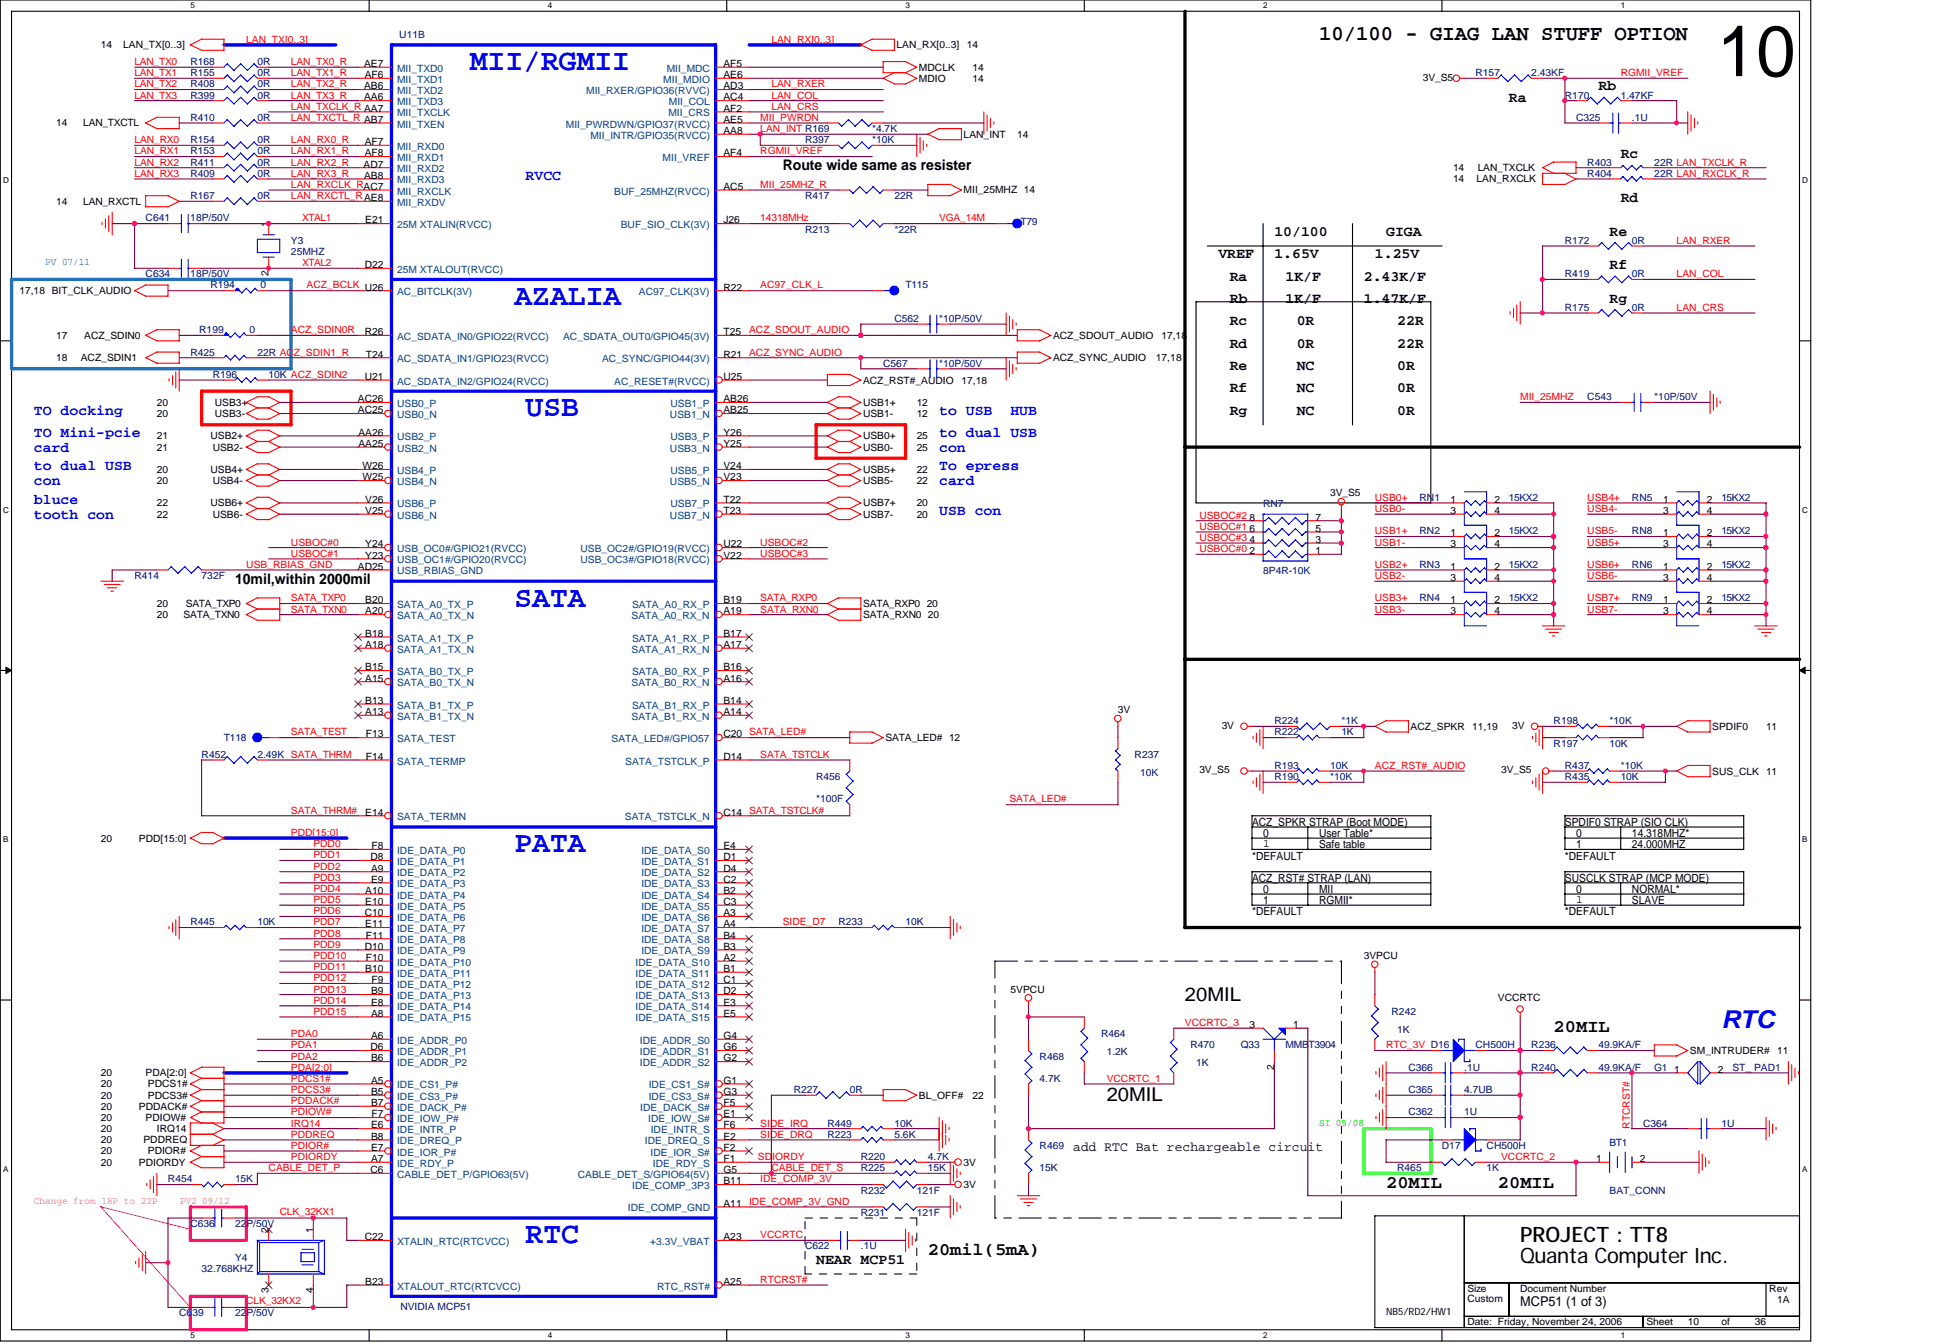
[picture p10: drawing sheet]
<svg xmlns="http://www.w3.org/2000/svg" width="262mm" height="182mm" viewBox="0 0 262 182" stroke-linecap="round" stroke-linejoin="round" font-family="sans-serif">
<defs><g id="words">
<text font-size="9.7" x="232.5" y="10.3">10</text>
<g font-size="4.1" fill="#00f">
<text x="63.6" y="9.5">MII/RGMII</text>
<text x="69.7" y="41.3">AZALIA</text>
<text x="71.2" y="56.4">USB</text>
<text x="69.7" y="82.1">SATA</text>
<text x="69.7" y="115.4">PATA</text>
<text x="71.2" y="168.4">RTC</text>
</g>
<text font-size="3.3" fill="#00f" x="233.1" y="139.3">RTC</text>
<g font-size="2.9">
<text x="178.6" y="5.4">10/100 - GIAG LAN STUFF OPTION</text>
<text x="205.9" y="171">Quanta Computer Inc.</text>
<text x="205.9" y="168.3">PROJECT : TT8</text>
</g>
<g font-size="2.6">
<text x="160.5" y="135.5">20MIL</text>
<text x="149.9" y="149.1">20MIL</text>
</g>
<g font-size="2.4">
<text x="210.4" y="139.8">20MIL</text>
<text x="187.7" y="161">20MIL</text>
<text x="202.9" y="161">20MIL</text>
<text x="125.7" y="170">20mil(5mA)</text>
</g>
<g font-size="2">
<text x="204.4" y="13.8">Ra</text>
<text x="216.5" y="12.3">Rb</text>
<text x="106" y="23.1">Route wide same as resister</text>
<text x="219.5" y="21.3">Rc</text>
<text x="219.5" y="27.4">Rd</text>
<text x="165" y="35">VREF</text>
<text x="172.6" y="31.9">10/100</text>
<text x="172.6" y="35">1.65V</text>
<text x="186.2" y="35">1.25V</text>
<text x="187.7" y="31.9">GIGA</text>
<text x="218" y="31.9">Re</text>
<text x="166.5" y="38">Ra</text>
<text x="166.5" y="41">Rb</text>
<text x="174.1" y="38">1K/F</text>
<text x="174.1" y="41">1K/F</text>
<text x="184.7" y="38">2.43K/F</text>
<text x="184.7" y="41">1.47K/F</text>
<text x="218" y="36.5">Rf</text>
<text x="218" y="41">Rg</text>
<text x="166.5" y="44">Rc</text>
<text x="166.5" y="47.1">Rd</text>
<text x="175.6" y="44">0R</text>
<text x="175.6" y="47.1">0R</text>
<text x="189.2" y="44">22R</text>
<text x="189.2" y="47.1">22R</text>
<text x="166.5" y="50.1">Re</text>
<text x="166.5" y="53.1">Rf</text>
<text x="175.6" y="50.1">NC</text>
<text x="175.6" y="53.1">NC</text>
<text x="189.2" y="53.1">0R</text>
<text x="189.2" y="50.1">0R</text>
<text x="166.5" y="56.2">Rg</text>
<text x="175.6" y="56.2">NC</text>
<text x="189.2" y="56.2">0R</text>
<text x="31.8" y="79">10mil,within 2000mil</text>
<text x="110.5" y="171.2">NEAR MCP51</text>
</g>
<g font-size="2" fill="#00f">
<text x="71.2" y="24.4">RVCC</text>
<text x="4.6" y="59.2">TO Mini-pcie</text>
<text x="4.6" y="56.2">TO docking</text>
<text x="127.2" y="56.2">to USB</text>
<text x="127.2" y="59.2">to dual USB</text>
<text x="136.8" y="56.2">HUB</text>
<text x="4.6" y="61.2">card</text>
<text x="4.6" y="63.7">to dual USB</text>
<text x="4.6" y="65.7">con</text>
<text x="127.2" y="63.7">To epress</text>
<text x="127.2" y="65.7">card</text>
<text x="127.2" y="61.2">con</text>
<text x="4.6" y="68.3">bluce</text>
<text x="4.6" y="70.3">tooth con</text>
<text x="127.2" y="69.8">USB con</text>
</g>
<g font-size="1.8">
<text x="145.3" y="155.9">add RTC Bat rechargeable circuit</text>
<text x="205.9" y="176.9">MCP51 (1 of 3)</text>
</g>
<g font-size="1.5">
<text x="169.6" y="111.9">ACZ_SPKR STRAP (Boot MODE)</text>
<text x="171.1" y="113.4">0</text>
<text x="178.6" y="113.4">User Table*</text>
<text x="211.9" y="111.9">SPDIF0 STRAP (SIO CLK)</text>
<text x="213.4" y="113.4">0</text>
<text x="221" y="113.4">14.318MHZ*</text>
<text x="169.6" y="119.4">ACZ_RST# STRAP (LAN)</text>
<text x="169.6" y="116.4">*DEFAULT</text>
<text x="171.1" y="114.7">1</text>
<text x="178.6" y="114.9">Safe table</text>
<text x="211.9" y="119.4">SUSCLK STRAP (MCP MODE)</text>
<text x="211.9" y="116.4">*DEFAULT</text>
<text x="213.4" y="114.9">1</text>
<text x="221" y="114.9">24.000MHZ</text>
<text x="169.6" y="124">*DEFAULT</text>
<text x="171.1" y="122.5">1</text>
<text x="171.1" y="120.9">0</text>
<text x="178.6" y="122.5">RGMII*</text>
<text x="178.6" y="120.9">MII</text>
<text x="211.9" y="124">*DEFAULT</text>
<text x="213.4" y="120.9">0</text>
<text x="213.4" y="122.3">1</text>
<text x="221" y="122.5">SLAVE</text>
<text x="221" y="120.9">NORMAL*</text>
</g>
<g font-size="1.4" fill="#f00">
<text x="33.4" y="5.8">LAN_TX[0..3]</text>
<text x="104.5" y="5.8">LAN_RX[0..3]</text>
<text x="18.2" y="11.8">LAN_TX2</text>
<text x="18.2" y="10.3">LAN_TX1</text>
<text x="18.2" y="8.8">LAN_TX0</text>
<text x="39.4" y="10.3">LAN_TX1_R</text>
<text x="39.4" y="11.8">LAN_TX2_R</text>
<text x="39.4" y="8.8">LAN_TX0_R</text>
<text x="104.5" y="11.8">LAN_RXER</text>
<text x="219.5" y="10.3">RGMII_VREF</text>
<text x="18.2" y="13.4">LAN_TX3</text>
<text x="39.4" y="14.9">LAN_TXCLK_R AA7</text>
<text x="39.4" y="16.4">LAN_TXCTL_R AB7</text>
<text x="39.4" y="13.4">LAN_TX3_R</text>
<text x="103" y="17.9">LAN_INT R169</text>
<text x="103" y="16.4">MII_PWRDN</text>
<text x="104.5" y="14.9">LAN_CRS</text>
<text x="104.5" y="13.4">LAN_COL</text>
<text x="18.2" y="19.4">LAN_RX0</text>
<text x="18.2" y="20.9">LAN_RX1</text>
<text x="18.2" y="22.4">LAN_RX2</text>
<text x="18.2" y="23.9">LAN_RX3</text>
<text x="39.4" y="19.4">LAN_RX0_R</text>
<text x="39.4" y="22.4">LAN_RX2_R</text>
<text x="39.4" y="23.9">LAN_RX3_R</text>
<text x="39.4" y="20.9">LAN_RX1_R</text>
<text x="103" y="20.9">RGMII_VREF</text>
<text x="39.4" y="27">LAN_RXCTL_RAE8</text>
<text x="39.4" y="25.5">LAN_RXCLK_RAC7</text>
<text x="40.9" y="30">XTAL1</text>
<text x="103" y="30">14318MHz</text>
<text x="103" y="25.5">MII_25MHZ_R</text>
<text x="127.2" y="30">VGA_14M</text>
<text x="227.1" y="33">LAN_RXER</text>
<text x="40.9" y="36">XTAL2</text>
<text x="41.5" y="39.1">ACZ_BCLK U26</text>
<text x="103" y="39.1">AC97_CLK_L</text>
<text x="227.1" y="37.6">LAN_COL</text>
<text x="39.4" y="45.1">ACZ_SDIN0R</text>
<text x="101.4" y="45.1">ACZ_SDOUT_AUDIO</text>
<text x="227.1" y="42.1">LAN_CRS</text>
<text x="205.9" y="54.2">MII_25MHZ</text>
<text x="162.4" y="70.3">USBOC#2</text>
<text x="162.4" y="71.8">USBOC#1</text>
<text x="186.2" y="67.8">USB0+</text>
<text x="186.2" y="69.3">USB0-</text>
<text x="215" y="69.3">USB4-</text>
<text x="215" y="67.8">USB4+</text>
<text x="33.4" y="76.9">USB_RBIAS_GND</text>
<text x="39.4" y="75.4">USBOC#1</text>
<text x="39.4" y="73.9">USBOC#0</text>
<text x="103" y="73.9">USBOC#2</text>
<text x="103" y="75.4">USBOC#3</text>
<text x="162.4" y="73.3">USBOC#3</text>
<text x="162.4" y="74.8">USBOC#0</text>
<text x="186.2" y="72.4">USB1+</text>
<text x="186.2" y="73.9">USB1-</text>
<text x="186.2" y="76.9">USB2+</text>
<text x="215" y="72.4">USB5-</text>
<text x="215" y="73.9">USB5+</text>
<text x="215" y="76.9">USB6+</text>
<text x="39.4" y="81.4">SATA_TXP0</text>
<text x="39.4" y="83">SATA_TXN0</text>
<text x="103" y="81.4">SATA_RXP0</text>
<text x="103" y="83">SATA_RXN0</text>
<text x="186.2" y="81.4">USB3+</text>
<text x="186.2" y="78.4">USB2-</text>
<text x="186.2" y="83">USB3-</text>
<text x="215" y="78.4">USB6-</text>
<text x="215" y="83">USB7-</text>
<text x="215" y="81.4">USB7+</text>
<text x="39.4" y="99.6">SATA_TEST</text>
<text x="103" y="102.6">SATA_TSTCLK</text>
<text x="186.2" y="104.2">ACZ_RST#_AUDIO</text>
<text x="39.4" y="110.2">SATA_THRM#</text>
<text x="39.4" y="113.2">PDD[15:0]</text>
<text x="136.7" y="108.7">SATA_LED#</text>
<text x="42.4" y="114.7">PDD0</text>
<text x="42.4" y="117.8">PDD2</text>
<text x="42.4" y="119.3">PDD3</text>
<text x="42.4" y="116.3">PDD1</text>
<text x="42.4" y="125.3">PDD7</text>
<text x="42.4" y="123.8">PDD6</text>
<text x="42.4" y="122.3">PDD5</text>
<text x="42.4" y="120.8">PDD4</text>
<text x="106" y="125.3">SIDE_D7</text>
<text x="42.4" y="129.9">PDD10</text>
<text x="42.4" y="126.9">PDD8</text>
<text x="42.4" y="128.4">PDD9</text>
<text x="42.4" y="131.4">PDD11</text>
<text x="42.4" y="137.5">PDD15</text>
<text x="42.4" y="134.4">PDD13</text>
<text x="42.4" y="132.9">PDD12</text>
<text x="42.4" y="135.9">PDD14</text>
<text x="39.4" y="143.5">PDA2</text>
<text x="39.4" y="142">PDA1</text>
<text x="39.4" y="140.5">PDA0</text>
<text x="160.5" y="139">VCCRTC_3</text>
<text x="187.7" y="142">RTC_3V D16</text>
<text x="39.4" y="148">PDCS3#</text>
<text x="39.4" y="146.5">PDCS1#</text>
<text x="39.4" y="149.6">PDDACK#</text>
<text x="39.4" y="145">PDA[2:0]</text>
<text x="149.9" y="146.5">VCCRTC_1</text>
<text x="39.4" y="154.1">PDDREQ</text>
<text x="39.4" y="152.6">IRQ14</text>
<text x="39.4" y="155.6">PDIOR#</text>
<text x="39.4" y="151.1">PDIOW#</text>
<text x="103" y="152.6">SIDE_IRQ</text>
<text x="103" y="154.1">SIDE_DRQ</text>
<text x="220.7" y="152.9" transform="rotate(-90 220.7 152.9)">RTCRST#</text>
<text x="36.4" y="158.6">CABLE_DET_P</text>
<text x="39.4" y="157.1">PDIORDY</text>
<text x="102.7" y="157.1">SDIORDY</text>
<text x="103" y="160.1">IDE_COMP_3V</text>
<text x="104.5" y="158.6">CABLE_DET_S</text>
<text x="203.3" y="157.1">VCCRTC_2</text>
<text x="37.9" y="164.5">CLK_32KX1</text>
<text x="101.4" y="163.2">IDE_COMP_3V_GND</text>
<text x="103" y="167.7">VCCRTC</text>
<text x="103" y="173.8">RTCRST#</text>
<text x="33.4" y="176.6">CLK_32KX2</text>
</g>
<g font-size="1.4" fill="#000080">
<text x="54.1" y="5.2">U11B</text>
<text x="25.8" y="10.3">R155</text>
<text x="25.8" y="11.8">R408</text>
<text x="25.8" y="8.8">R168</text>
<text x="34.9" y="10.3">0R</text>
<text x="34.9" y="11.8">0R</text>
<text x="34.9" y="8.8">0R</text>
<text x="199.8" y="10.3">R157</text>
<text x="207.4" y="10.3">2.43KF</text>
<text x="25.8" y="13.4">R399</text>
<text x="25.8" y="16.4">R410</text>
<text x="34.9" y="13.4">0R</text>
<text x="34.9" y="16.4">0R</text>
<text x="118.1" y="17.9">*4.7K</text>
<text x="211.9" y="13.4">R170</text>
<text x="213.4" y="16.4">C325</text>
<text x="219.5" y="13.4">1.47KF</text>
<text x="221" y="16.4">.1U</text>
<text x="25.8" y="22.4">R411</text>
<text x="25.8" y="20.9">R153</text>
<text x="25.8" y="23.9">R409</text>
<text x="25.8" y="19.4">R154</text>
<text x="34.9" y="22.4">0R</text>
<text x="34.9" y="20.9">0R</text>
<text x="34.9" y="23.9">0R</text>
<text x="34.9" y="19.4">0R</text>
<text x="109" y="19.4">R397</text>
<text x="118.1" y="19.4">*10K</text>
<text x="215" y="23.9">R404</text>
<text x="215" y="22.4">R403</text>
<text x="224" y="23.9">22R LAN_RXCLK_R</text>
<text x="224" y="22.4">22R LAN_TXCLK_R</text>
<text x="19.7" y="30">C641</text>
<text x="25.8" y="30">18P/50V</text>
<text x="25.8" y="27">R167</text>
<text x="34.9" y="27">0R</text>
<text x="109" y="27">R417</text>
<text x="121.1" y="27">22R</text>
<text x="39.4" y="33">Y3</text>
<text x="39.4" y="34.5">25MHZ</text>
<text x="109" y="31.5">R213</text>
<text x="121.1" y="31.5">*22R</text>
<text x="138.2" y="30.4">T79</text>
<text x="211.9" y="33">R172</text>
<text x="221" y="33">0R</text>
<text x="19.7" y="37.6">C634</text>
<text x="25.8" y="37.6">18P/50V</text>
<text x="28.5" y="39.1">R194</text>
<text x="35.3" y="39.1">0</text>
<text x="122.6" y="39.1">T115</text>
<text x="211.9" y="37.6">R419</text>
<text x="221" y="37.6">0R</text>
<text x="27" y="45.1">R199</text>
<text x="33.8" y="45.1">0</text>
<text x="121.1" y="43.6">C562</text>
<text x="127.2" y="43.6">*10P/50V</text>
<text x="211.9" y="42.1">R175</text>
<text x="221" y="42.1">0R</text>
<text x="25.8" y="48.2">R425</text>
<text x="28.8" y="51.2">R196</text>
<text x="34.9" y="48.2">22R ACZ_SDIN1_R</text>
<text x="36.4" y="51.2">10K ACZ_SDIN2</text>
<text x="119.6" y="49.7">C567</text>
<text x="127.2" y="49.7">*10P/50V</text>
<text x="215" y="54.2">C543</text>
<text x="224" y="54.2">*10P/50V</text>
<text x="171.1" y="68.7">RN7</text>
<text x="192.3" y="67.8">RN1</text>
<text x="204.4" y="67.8">15KX2</text>
<text x="221" y="67.8">RN5</text>
<text x="233.1" y="67.8">15KX2</text>
<text x="171.1" y="77.8">8P4R-10K</text>
<text x="192.3" y="76.9">RN3</text>
<text x="192.3" y="72.4">RN2</text>
<text x="204.4" y="76.9">15KX2</text>
<text x="204.4" y="72.4">15KX2</text>
<text x="221" y="72.4">RN8</text>
<text x="221" y="76.9">RN6</text>
<text x="233.1" y="72.4">15KX2</text>
<text x="233.1" y="76.9">15KX2</text>
<text x="18.2" y="78.4">R414</text>
<text x="27.3" y="78.4">732F</text>
<text x="192.3" y="81.4">RN4</text>
<text x="204.4" y="81.4">15KX2</text>
<text x="221" y="81.4">RN9</text>
<text x="233.1" y="81.4">15KX2</text>
<text x="30.3" y="100.4">T118</text>
<text x="172.6" y="98.1">R224</text>
<text x="172.6" y="99.6">R222</text>
<text x="181.7" y="98.1">*1K</text>
<text x="181.7" y="99.6">1K</text>
<text x="210.4" y="101.1">R197</text>
<text x="210.4" y="98.1">R198</text>
<text x="218" y="101.1">10K</text>
<text x="218" y="98.1">*10K</text>
<text x="27.3" y="102.6">R452</text>
<text x="34.9" y="102.6">2.49K SATA_THRM</text>
<text x="110.5" y="105.7">R456</text>
<text x="153.7" y="102.6">R237</text>
<text x="154.4" y="105.1">10K</text>
<text x="172.6" y="104.2">R193</text>
<text x="172.6" y="105.7">R190</text>
<text x="180.1" y="104.2">10K</text>
<text x="180.1" y="105.7">*10K</text>
<text x="211.9" y="105.7">R435</text>
<text x="211.9" y="104.2">R437</text>
<text x="219.5" y="105.7">10K</text>
<text x="219.5" y="104.2">*10K</text>
<text x="110.5" y="108.7">*100F</text>
<text x="25.8" y="125.3">R445</text>
<text x="34.9" y="125.3">10K</text>
<text x="113.6" y="125.3">R233</text>
<text x="122.6" y="125.3">10K</text>
<text x="188.5" y="137.5">R242</text>
<text x="140.8" y="143.5">R468</text>
<text x="149.1" y="140.5">R464</text>
<text x="149.9" y="142.9">1.2K</text>
<text x="161.2" y="142">R470</text>
<text x="168" y="142">Q33</text>
<text x="174.1" y="142">MMBT3904</text>
<text x="189.2" y="139.9">1K</text>
<text x="199.8" y="142">CH500H</text>
<text x="207.4" y="142">R236</text>
<text x="216.5" y="142">49.9KA/F</text>
<text x="107.5" y="148">R227</text>
<text x="115.1" y="148">0R</text>
<text x="140.8" y="146.5">4.7K</text>
<text x="162" y="144.4">1K</text>
<text x="190.8" y="145">C366</text>
<text x="190.8" y="148">C365</text>
<text x="198.3" y="145">.1U</text>
<text x="198.3" y="148">4.7UB</text>
<text x="207.4" y="145">R240</text>
<text x="216.5" y="145">49.9KA/F</text>
<text x="224" y="145">G1</text>
<text x="234.6" y="145">ST_ PAD1</text>
<text x="112.1" y="154.1">R223</text>
<text x="112.1" y="152.6">R449</text>
<text x="121.1" y="154.1">5.6K</text>
<text x="121.1" y="152.6">10K</text>
<text x="140.8" y="155.6">R469</text>
<text x="190.8" y="151.1">C362</text>
<text x="195.3" y="155.6">D17</text>
<text x="198.3" y="151.1">1U</text>
<text x="201.3" y="155.6">CH500H</text>
<text x="218" y="155.2">BT1</text>
<text x="222.5" y="152.6">C364</text>
<text x="233.1" y="152.6">1U</text>
<text x="22.8" y="160.1">R454</text>
<text x="31.8" y="160.1">15K</text>
<text x="116.6" y="158.6">R225</text>
<text x="116.6" y="157.1">R220</text>
<text x="116.6" y="161.7">R232</text>
<text x="124.2" y="161.7">121F</text>
<text x="125.7" y="158.6">15K</text>
<text x="125.7" y="157.1">4.7K</text>
<text x="140.8" y="158.6">15K</text>
<text x="189.2" y="158.6">R465</text>
<text x="201.3" y="158.6">1K</text>
<text x="218" y="161.7">BAT_CONN</text>
<text x="25.8" y="166.2">C636</text>
<text x="31.8" y="166.2">22P/50V</text>
<text x="116.6" y="164.7">R231</text>
<text x="124.2" y="164.7">121F</text>
<text x="27.3" y="172.3">32.768KHZ</text>
<text x="31.8" y="170.8">Y4</text>
<text x="109" y="169.2">C622</text>
<text x="116.6" y="169.2">.1U</text>
<text x="24.3" y="178.3">C639</text>
<text x="31.8" y="178.3">22P/50V</text>
<text x="54.2" y="177.4">NVIDIA MCP51</text>
</g>
<g font-size="1.4">
<text x="13.7" y="6.5">14</text>
<text x="16.7" y="6.5">LAN_TX[0..3]</text>
<text x="49.3" y="9.1">AE7</text>
<text x="49.4" y="10.6">AF6</text>
<text x="98" y="9.1">AF5</text>
<text x="98" y="10.6">AE6</text>
<text x="121.4" y="6.5">LAN_RX[0..3]</text>
<text x="124.5" y="11.1">MDIO</text>
<text x="124.5" y="9.6">MDCLK</text>
<text x="131" y="6.5">14</text>
<text x="131.7" y="9.6">14</text>
<text x="131.7" y="11.1">14</text>
<text x="192.7" y="10.9">3V_S5</text>
<text x="7.6" y="17.1">14</text>
<text x="11.3" y="17.1">LAN_TXCTL</text>
<text x="49.3" y="12.1">AB6</text>
<text x="49.3" y="13.6">AA6</text>
<text x="98" y="12.1">AD3</text>
<text x="98" y="13.6">AC4</text>
<text x="98" y="15.1">AF2</text>
<text x="98" y="16.6">AE5</text>
<text x="49.3" y="22.7">AD7</text>
<text x="49.4" y="19.7">AF7</text>
<text x="49.4" y="21.2">AF8</text>
<text x="98" y="18.2">AA8</text>
<text x="98" y="21.2">AF4</text>
<text x="130.5" y="18.6">LAN_INT</text>
<text x="137.8" y="18.6">14</text>
<text x="196.8" y="23.2">14</text>
<text x="200.1" y="23.2">LAN_TXCLK</text>
<text x="7.6" y="27.7">14</text>
<text x="11.3" y="27.7">LAN_RXCTL</text>
<text x="49.3" y="24.2">AB8</text>
<text x="98" y="25.7">AC5</text>
<text x="130.5" y="26.2">MII_25MHZ 14</text>
<text x="196.8" y="24.7">14</text>
<text x="200" y="24.7">LAN_RXCLK</text>
<text x="36.4" y="30.7" transform="rotate(-90 36.4 30.7)">1</text>
<text x="49.5" y="30.3">E21</text>
<text x="98" y="30.3">J26</text>
<text x="2.6" y="39.8">17,18 BIT_CLK_AUDIO</text>
<text x="36.4" y="37.4" transform="rotate(-90 36.4 37.4)">2</text>
<text x="49.4" y="36.3">D22</text>
<text x="98" y="39.3">R22</text>
<text x="7.6" y="45.9">17</text>
<text x="11.4" y="45.9">ACZ_SDIN0</text>
<text x="49.4" y="45.4">R26</text>
<text x="98" y="45.4">T25</text>
<text x="142.6" y="45.9">ACZ_SDOUT_AUDIO</text>
<text x="157.3" y="45.9">17,18</text>
<text x="7.6" y="48.9">18</text>
<text x="10.9" y="48.9">ACZ_SDIN1</text>
<text x="49.4" y="51.5">U21</text>
<text x="49.5" y="48.4">T24</text>
<text x="98" y="51.5">U25</text>
<text x="98" y="48.4">R21 ACZ_SYNC_AUDIO</text>
<text x="116.9" y="51.9">ACZ_RST#_AUDIO</text>
<text x="130.2" y="51.9">17,18</text>
<text x="142.6" y="48.9">ACZ_SYNC_AUDIO</text>
<text x="156.5" y="48.9">17,18</text>
<text x="21.2" y="59.5">21</text>
<text x="21.2" y="56.5">20</text>
<text x="21.2" y="55">20</text>
<text x="28.5" y="59.5">USB2+</text>
<text x="29.1" y="56.5">USB3-</text>
<text x="29.1" y="55">USB3+</text>
<text x="48.5" y="54.5">AC26</text>
<text x="48.5" y="56">AC25</text>
<text x="48.5" y="59">AA26</text>
<text x="98" y="59">Y26</text>
<text x="98" y="54.5">AB26</text>
<text x="98" y="56">AB25</text>
<text x="116.9" y="55">USB1+</text>
<text x="116.9" y="56.5">USB1-</text>
<text x="116.9" y="59.5">USB0+</text>
<text x="124.2" y="56.5">12</text>
<text x="124.2" y="55">12</text>
<text x="124.2" y="59.5">25</text>
<text x="21.2" y="64.1">20</text>
<text x="21.2" y="61">21</text>
<text x="21.2" y="65.6">20</text>
<text x="28.5" y="64.1">USB4+</text>
<text x="28.8" y="61">USB2-</text>
<text x="28.8" y="65.6">USB4-</text>
<text x="48.5" y="60.5">AA25</text>
<text x="49.1" y="63.6">W26</text>
<text x="49.1" y="65.1">W25</text>
<text x="98" y="63.6">V24</text>
<text x="98" y="65.1">V23</text>
<text x="98" y="60.5">Y25</text>
<text x="116.9" y="65.6">USB5-</text>
<text x="116.9" y="64.1">USB5+</text>
<text x="116.9" y="61">USB0-</text>
<text x="124.2" y="65.6">22</text>
<text x="124.2" y="61">25</text>
<text x="124.2" y="64.1">22</text>
<text x="21.2" y="68.6">22</text>
<text x="21.2" y="70.1">22</text>
<text x="28.5" y="68.6">USB6+</text>
<text x="28.8" y="70.1">USB6-</text>
<text x="49.5" y="68.1">V26</text>
<text x="49.5" y="69.6">V25</text>
<text x="98" y="68.1">T22</text>
<text x="98" y="69.6">T23</text>
<text x="116.9" y="70.1">USB7-</text>
<text x="116.9" y="68.6">USB7+</text>
<text x="124.2" y="70.1">20</text>
<text x="124.2" y="68.6">20</text>
<text x="169.2" y="70.5">8</text>
<text x="178.2" y="70.5">7</text>
<text x="180.1" y="67.2">3V_S5</text>
<text x="196.5" y="68.1">1</text>
<text x="196.5" y="69.6">3</text>
<text x="202.4" y="68.1">2</text>
<text x="202.4" y="69.6">4</text>
<text x="225.2" y="68.1">1</text>
<text x="225.2" y="69.6">3</text>
<text x="231.2" y="68.1">2</text>
<text x="231.2" y="69.6">4</text>
<text x="48.5" y="77.2">AD25</text>
<text x="49.5" y="74.1">Y24</text>
<text x="49.5" y="75.7">Y23</text>
<text x="98" y="74.1">U22</text>
<text x="98" y="75.7">V22</text>
<text x="169.2" y="72">6</text>
<text x="169.2" y="73.5">4</text>
<text x="169.2" y="75.1">2</text>
<text x="178.2" y="75.1">1</text>
<text x="178.2" y="73.5">3</text>
<text x="178.2" y="72">5</text>
<text x="196.5" y="77.2">1</text>
<text x="196.5" y="72.6">1</text>
<text x="196.5" y="74.1">3</text>
<text x="202.4" y="77.2">2</text>
<text x="202.4" y="72.6">2</text>
<text x="202.4" y="74.1">4</text>
<text x="225.2" y="72.6">1</text>
<text x="225.2" y="74.1">3</text>
<text x="225.2" y="77.2">1</text>
<text x="231.2" y="72.6">2</text>
<text x="231.2" y="74.1">4</text>
<text x="231.2" y="77.2">2</text>
<text x="21.2" y="83.7">20</text>
<text x="21.2" y="82.2">20</text>
<text x="24.9" y="83.7">SATA_TXN0</text>
<text x="25.2" y="82.2">SATA_TXP0</text>
<text x="49.5" y="81.7">B20</text>
<text x="49.5" y="83.2">A20</text>
<text x="98" y="83.2">A19</text>
<text x="98" y="81.7">B19</text>
<text x="116.9" y="82.2">SATA_RXP0 20</text>
<text x="116.9" y="83.7">SATA_RXN0 20</text>
<text x="196.5" y="81.7">1</text>
<text x="196.5" y="83.2">3</text>
<text x="196.5" y="78.7">3</text>
<text x="202.4" y="81.7">2</text>
<text x="202.4" y="83.2">4</text>
<text x="202.4" y="78.7">4</text>
<text x="225.2" y="78.7">3</text>
<text x="225.2" y="81.7">1</text>
<text x="225.2" y="83.2">3</text>
<text x="231.2" y="78.7">4</text>
<text x="231.2" y="81.7">2</text>
<text x="231.2" y="83.2">4</text>
<text x="49.5" y="86.3">B18</text>
<text x="49.5" y="87.8">A18</text>
<text x="98" y="87.8">A17</text>
<text x="98" y="86.3">B17</text>
<text x="49.5" y="95.3">B13</text>
<text x="49.5" y="90.8">B15</text>
<text x="49.5" y="92.3">A15</text>
<text x="98" y="95.3">B14</text>
<text x="98" y="92.3">A16</text>
<text x="98" y="90.8">B16</text>
<text x="49.5" y="96.9">A13</text>
<text x="49.5" y="99.9">F13</text>
<text x="98" y="99.9">C20 SATA_LED#</text>
<text x="98" y="96.9">A14</text>
<text x="119.9" y="100.4">SATA_LED# 12</text>
<text x="151.4" y="96.6">3V</text>
<text x="165.5" y="98.7">3V</text>
<text x="191" y="98.8">ACZ_SPKR</text>
<text x="199.4" y="98.8">11,19</text>
<text x="204.8" y="98.7">3V</text>
<text x="231.9" y="98.8">SPDIF0</text>
<text x="239.2" y="98.8">11</text>
<text x="49.5" y="102.9">F14</text>
<text x="98" y="102.9">D14</text>
<text x="162.4" y="104.8">3V_S5</text>
<text x="203.3" y="104.8">3V_S5</text>
<text x="231.9" y="104.9">SUS_CLK 11</text>
<text x="13.7" y="114">20</text>
<text x="18.8" y="114">PDD[15:0]</text>
<text x="49.5" y="110.5">E14</text>
<text x="98" y="110.5">C14 SATA_TSTCLK#</text>
<text x="50.2" y="116.5">D8</text>
<text x="50.2" y="118">A9</text>
<text x="50.2" y="119.5">E9</text>
<text x="50.3" y="115">F8</text>
<text x="98" y="115">E4</text>
<text x="98" y="116.5">D1</text>
<text x="98" y="118">D4</text>
<text x="98" y="119.5">C2</text>
<text x="49.4" y="124.1">C10</text>
<text x="49.5" y="121.1">A10</text>
<text x="49.5" y="122.6">E10</text>
<text x="49.5" y="125.6">E11</text>
<text x="98" y="121.1">B2</text>
<text x="98" y="122.6">C3</text>
<text x="98" y="124.1">A3</text>
<text x="98" y="125.6">A4</text>
<text x="49.4" y="128.6">D10</text>
<text x="49.5" y="131.7">B10</text>
<text x="49.5" y="127.1">F11</text>
<text x="49.5" y="130.2">F10</text>
<text x="98" y="127.1">B4</text>
<text x="98" y="128.6">B3</text>
<text x="98" y="130.2">A2</text>
<text x="98" y="131.7">B1</text>
<text x="184.7" y="129.9">3VPCU</text>
<text x="50.2" y="134.7">B9</text>
<text x="50.2" y="136.2">E8</text>
<text x="50.2" y="137.7">A8</text>
<text x="50.3" y="133.2">F9</text>
<text x="98" y="133.2">C1</text>
<text x="98" y="134.7">D2</text>
<text x="98" y="136.2">E3</text>
<text x="98" y="137.7">E5</text>
<text x="136.9" y="134.4">5VPCU</text>
<text x="202.9" y="135.6">VCCRTC</text>
<text x="50.2" y="142.3">D6</text>
<text x="50.2" y="140.7">A6</text>
<text x="50.2" y="143.8">B6</text>
<text x="98" y="140.7">G4</text>
<text x="98" y="142.3">G6</text>
<text x="98" y="143.8">G2</text>
<text x="169.2" y="139.2">3</text>
<text x="175.2" y="139.2">1</text>
<text x="228.9" y="142.7">SM_INTRUDER#</text>
<text x="240.7" y="142.7">11</text>
<text x="13.7" y="147.3">20</text>
<text x="13.7" y="148.8">20</text>
<text x="13.7" y="145.8">20</text>
<text x="19.7" y="145.8">PDA[2:0]</text>
<text x="20" y="147.3">PDCS1#</text>
<text x="20" y="148.8">PDCS3#</text>
<text x="50.2" y="146.8">A5</text>
<text x="50.2" y="148.3">B5</text>
<text x="50.2" y="149.8">B7</text>
<text x="98" y="146.8">G1</text>
<text x="98" y="148.3">G3</text>
<text x="98" y="149.8">F5</text>
<text x="124.5" y="148.8">BL_OFF#</text>
<text x="131.7" y="148.8">22</text>
<text x="172.6" y="144.9" transform="rotate(-90 172.6 144.9)">2</text>
<text x="226.7" y="145.3">1</text>
<text x="232.7" y="145.3">2</text>
<text x="13.7" y="151.8">20</text>
<text x="13.7" y="150.3">20</text>
<text x="13.7" y="153.3">20</text>
<text x="13.7" y="154.9">20</text>
<text x="18.8" y="150.3">PDDACK#</text>
<text x="19.4" y="154.9">PDDREQ</text>
<text x="19.7" y="151.8">PDIOW#</text>
<text x="21.2" y="153.3">IRQ14</text>
<text x="50.2" y="152.8">E6</text>
<text x="50.2" y="154.4">B8</text>
<text x="50.2" y="155.9">E7</text>
<text x="50.3" y="151.3">F7</text>
<text x="98" y="151.3">E1</text>
<text x="98" y="152.8">F6</text>
<text x="98" y="154.4">E2</text>
<text x="98" y="155.9">F2</text>
<text x="13.7" y="156.4">20</text>
<text x="13.7" y="157.9">20</text>
<text x="18.8" y="157.9">PDIORDY</text>
<text x="20" y="156.4">PDIOR#</text>
<text x="50.2" y="158.9">C6</text>
<text x="50.2" y="157.4">A7</text>
<text x="98" y="160.4">B11</text>
<text x="98" y="157.4">F1</text>
<text x="98" y="158.9">G5</text>
<text x="130.5" y="160.9">3V</text>
<text x="130.5" y="157.9">3V</text>
<text x="216.2" y="157.4">1</text>
<text x="222.1" y="157.4">2</text>
<text x="36.4" y="166.9" transform="rotate(-90 36.4 166.9)">2</text>
<text x="42.4" y="166.9" transform="rotate(-90 42.4 166.9)">1</text>
<text x="49.4" y="168">C22</text>
<text x="98" y="168">A23</text>
<text x="98" y="163.4">A11</text>
<text x="36.4" y="175.2" transform="rotate(-90 36.4 175.2)">3</text>
<text x="42.4" y="175.2" transform="rotate(-90 42.4 175.2)">4</text>
<text x="49.5" y="174">B23</text>
<text x="98" y="174">A25</text>
<text x="187.7" y="178.1">NB5/RD2/HW1</text>
<text x="198.8" y="176.3">Custom</text>
<text x="198.8" y="175">Size</text>
<text x="198.8" y="179.5">Date: Friday, November 24, 2006</text>
<text x="205.9" y="175">Document Number</text>
<text x="223" y="179.5">Sheet</text>
<text x="228.6" y="179.5">10</text>
<text x="233.1" y="179.5">of</text>
<text x="237.7" y="179.5">36</text>
<text x="239.6" y="175">Rev</text>
<text x="240.7" y="176.5">1A</text>
</g>
<g font-size="1.4" fill="#004080">
<text x="53.8" y="9.7">MII_TXD0</text>
<text x="53.8" y="11.2">MII_TXD1</text>
<text x="89.8" y="11.2">MII_MDIO</text>
<text x="90.3" y="9.7">MII_MDC</text>
<text x="53.8" y="12.7">MII_TXD2</text>
<text x="53.8" y="14.2">MII_TXD3</text>
<text x="53.8" y="15.8">MII_TXCLK</text>
<text x="53.8" y="17.3">MII_TXEN</text>
<text x="76.6" y="17.3">MII_PWRDWN/GPIO37(RVCC)</text>
<text x="79.4" y="12.7">MII_RXER/GPIO36(RVVC)</text>
<text x="90.5" y="15.8">MII_CRS</text>
<text x="90.6" y="14.2">MII_COL</text>
<text x="53.8" y="20.3">MII_RXD0</text>
<text x="53.8" y="21.8">MII_RXD1</text>
<text x="53.8" y="23.3">MII_RXD2</text>
<text x="80" y="18.8">MII_INTR/GPIO35(RVCC)</text>
<text x="89.7" y="21.8">MII_VREF</text>
<text x="53.8" y="24.8">MII_RXD3</text>
<text x="53.8" y="26.4">MII_RXCLK</text>
<text x="53.8" y="27.9">MII_RXDV</text>
<text x="83.2" y="26.4">BUF_25MHZ(RVCC)</text>
<text x="53.8" y="30.9">25M XTALIN(RVCC)</text>
<text x="84.1" y="30.9">BUF_SIO_CLK(3V)</text>
<text x="53.8" y="40">AC_BITCLK(3V)</text>
<text x="53.8" y="37">25M XTALOUT(RVCC)</text>
<text x="86.5" y="40">AC97_CLK(3V)</text>
<text x="53.8" y="46">AC_SDATA_IN0/GPIO22(RVCC)</text>
<text x="76.3" y="46">AC_SDATA_OUT0/GPIO45(3V)</text>
<text x="53.8" y="49.1">AC_SDATA_IN1/GPIO23(RVCC)</text>
<text x="53.8" y="52.1">AC_SDATA_IN2/GPIO24(RVCC)</text>
<text x="81.5" y="49.1">AC_SYNC/GPIO44(3V)</text>
<text x="83.2" y="52.1">AC_RESET#(RVCC)</text>
<text x="53.8" y="59.6">USB2_P</text>
<text x="53.8" y="55.1">USB0_P</text>
<text x="53.8" y="56.6">USB0_N</text>
<text x="90.7" y="56.6">USB1_N</text>
<text x="90.8" y="55.1">USB1_P</text>
<text x="90.8" y="59.6">USB3_P</text>
<text x="53.8" y="61.2">USB2_N</text>
<text x="53.8" y="64.2">USB4_P</text>
<text x="53.8" y="65.7">USB4_N</text>
<text x="90.7" y="61.2">USB3_N</text>
<text x="90.7" y="65.7">USB5_N</text>
<text x="90.8" y="64.2">USB5_P</text>
<text x="53.8" y="68.7">USB6_P</text>
<text x="53.8" y="70.3">USB6_N</text>
<text x="90.7" y="70.3">USB7_N</text>
<text x="90.8" y="68.7">USB7_P</text>
<text x="53.8" y="77.8">USB_RBIAS_GND</text>
<text x="53.8" y="74.8">USB_OC0#/GPIO21(RVCC)</text>
<text x="53.8" y="76.3">USB_OC1#/GPIO20(RVCC)</text>
<text x="78.6" y="74.8">USB_OC2#/GPIO19(RVCC)</text>
<text x="78.6" y="76.3">USB_OC3#/GPIO18(RVCC)</text>
<text x="53.8" y="82.4">SATA_A0_TX_P</text>
<text x="53.8" y="83.9">SATA_A0_TX_N</text>
<text x="85.5" y="83.9">SATA_A0_RX_N</text>
<text x="85.6" y="82.4">SATA_A0_RX_P</text>
<text x="53.8" y="86.9">SATA_A1_TX_P</text>
<text x="53.8" y="88.4">SATA_A1_TX_N</text>
<text x="85.5" y="88.4">SATA_A1_RX_N</text>
<text x="85.6" y="86.9">SATA_A1_RX_P</text>
<text x="53.8" y="96">SATA_B1_TX_P</text>
<text x="53.8" y="91.4">SATA_B0_TX_P</text>
<text x="53.8" y="92.9">SATA_B0_TX_N</text>
<text x="85.5" y="92.9">SATA_B0_RX_N</text>
<text x="85.6" y="96">SATA_B1_RX_P</text>
<text x="85.6" y="91.4">SATA_B0_RX_P</text>
<text x="53.8" y="97.5">SATA_B1_TX_N</text>
<text x="53.8" y="100.5">SATA_TEST</text>
<text x="82.8" y="100.5">SATA_LED#/GPIO57</text>
<text x="85.5" y="97.5">SATA_B1_RX_N</text>
<text x="53.8" y="103.5">SATA_TERMP</text>
<text x="84.7" y="103.5">SATA_TSTCLK_P</text>
<text x="53.8" y="111.1">SATA_TERMN</text>
<text x="84.6" y="111.1">SATA_TSTCLK_N</text>
<text x="53.8" y="115.7">IDE_DATA_P0</text>
<text x="53.8" y="117.2">IDE_DATA_P1</text>
<text x="53.8" y="118.7">IDE_DATA_P2</text>
<text x="86.9" y="115.7">IDE_DATA_S0</text>
<text x="86.9" y="117.2">IDE_DATA_S1</text>
<text x="86.9" y="118.7">IDE_DATA_S2</text>
<text x="53.8" y="120.2">IDE_DATA_P3</text>
<text x="53.8" y="121.7">IDE_DATA_P4</text>
<text x="53.8" y="123.2">IDE_DATA_P5</text>
<text x="53.8" y="124.7">IDE_DATA_P6</text>
<text x="86.9" y="120.2">IDE_DATA_S3</text>
<text x="86.9" y="121.7">IDE_DATA_S4</text>
<text x="86.9" y="123.2">IDE_DATA_S5</text>
<text x="86.9" y="124.7">IDE_DATA_S6</text>
<text x="53.8" y="126.2">IDE_DATA_P7</text>
<text x="53.8" y="127.8">IDE_DATA_P8</text>
<text x="53.8" y="129.3">IDE_DATA_P9</text>
<text x="53.8" y="130.8">IDE_DATA_P10</text>
<text x="86.1" y="130.8">IDE_DATA_S10</text>
<text x="86.9" y="126.2">IDE_DATA_S7</text>
<text x="86.9" y="127.8">IDE_DATA_S8</text>
<text x="86.9" y="129.3">IDE_DATA_S9</text>
<text x="53.8" y="132.3">IDE_DATA_P11</text>
<text x="53.8" y="133.8">IDE_DATA_P12</text>
<text x="53.8" y="135.3">IDE_DATA_P13</text>
<text x="53.8" y="136.8">IDE_DATA_P14</text>
<text x="86.1" y="132.3">IDE_DATA_S11</text>
<text x="86.1" y="133.8">IDE_DATA_S12</text>
<text x="86.1" y="135.3">IDE_DATA_S13</text>
<text x="86.1" y="136.8">IDE_DATA_S14</text>
<text x="53.8" y="141.4">IDE_ADDR_P0</text>
<text x="53.8" y="142.9">IDE_ADDR_P1</text>
<text x="53.8" y="138.3">IDE_DATA_P15</text>
<text x="86.1" y="138.3">IDE_DATA_S15</text>
<text x="86.7" y="141.4">IDE_ADDR_S0</text>
<text x="86.7" y="142.9">IDE_ADDR_S1</text>
<text x="53.8" y="147.4">IDE_CS1_P#</text>
<text x="53.8" y="149">IDE_CS3_P#</text>
<text x="53.8" y="144.4">IDE_ADDR_P2</text>
<text x="86.7" y="144.4">IDE_ADDR_S2</text>
<text x="87.9" y="147.4">IDE_CS1_S#</text>
<text x="87.9" y="149">IDE_CS3_S#</text>
<text x="53.8" y="150.5">IDE_DACK_P#</text>
<text x="53.8" y="152">IDE_IOW_P#</text>
<text x="53.8" y="153.5">IDE_INTR_P</text>
<text x="53.8" y="155">IDE_DREQ_P</text>
<text x="86.7" y="150.5">IDE_DACK_S#</text>
<text x="87.4" y="155">IDE_DREQ_S</text>
<text x="87.8" y="152">IDE_IOW_S#</text>
<text x="88.1" y="153.5">IDE_INTR_S</text>
<text x="53.8" y="156.5">IDE_IOR_P#</text>
<text x="53.8" y="158">IDE_RDY_P</text>
<text x="53.8" y="159.5">CABLE_DET_P/GPIO63(5V)</text>
<text x="78.2" y="159.5">CABLE_DET_S/GPIO64(5V)</text>
<text x="85.6" y="161.1">IDE_COMP_3P3</text>
<text x="88.1" y="156.5">IDE_IOR_S#</text>
<text x="88.4" y="158">IDE_RDY_S</text>
<text x="85" y="164.1">IDE_COMP_GND</text>
<text x="53.8" y="168.6">XTALIN_RTC(RTCVCC)</text>
<text x="88" y="168.6">+3.3V_VBAT</text>
<text x="53.8" y="174.7">XTALOUT_RTC(RTCVCC)</text>
<text x="89" y="174.7">RTC_RST#</text>
</g>
<text font-size="1.4" fill="#0080ff" x="6.1" y="35.9">PV 07/11</text>
<text font-size="1.4" fill="#0f0" x="178.6" y="152.4">SI 05/08</text>
<g font-size="1.4" fill="#f0f">
<text x="4.6" y="163">Change from 18P to 22P</text>
<text x="24.4" y="163">PV2 09/12</text>
</g>
<g font-size="1.1">
<text x="25.8" y="1.1">5</text>
<text x="74.2" y="1.1">4</text>
<text x="122.6" y="1.1">3</text>
<text x="171.1" y="1.1">2</text>
<text x="219.5" y="1.1">1</text>
<text x=".4" y="24.8">D</text>
<text x="244.1" y="24.8">D</text>
<text x=".4" y="69.4">C</text>
<text x="244.1" y="69.4">C</text>
<text x=".4" y="114.1">B</text>
<text x="244.1" y="114.1">B</text>
<text x=".4" y="158.7">A</text>
<text x="244.1" y="158.7">A</text>
<text x="25.8" y="181.3">5</text>
<text x="74.2" y="181.3">4</text>
<text x="122.6" y="181.3">3</text>
<text x="171.1" y="181.3">2</text>
<text x="219.5" y="181.3">1</text>
</g>
</g></defs>
<path d="M0 0h245.2v181.6h-245.2zM1.6 1.5h242.1v178.6h-242.1z" fill="none" stroke="#000" stroke-width=".15"/>
<g fill="#fff">
<path d="M25.8 .2h.6v1.2h-.6z"/>
<path d="M25.8 180.3h.6v1.2h-.6z"/>
</g>
<path d="M50 0v1.5M50 180.1v1.5" fill="none" stroke="#000" stroke-width=".15"/>
<g fill="#fff">
<path d="M74.2 .2h.6v1.2h-.6z"/>
<path d="M74.2 180.3h.6v1.2h-.6z"/>
</g>
<path d="M98.4 0v1.5M98.4 180.1v1.5" fill="none" stroke="#000" stroke-width=".15"/>
<g fill="#fff">
<path d="M122.6 .2h.6v1.2h-.6z"/>
<path d="M122.6 180.3h.6v1.2h-.6z"/>
</g>
<path d="M146.9 0v1.5M146.9 180.1v1.5" fill="none" stroke="#000" stroke-width=".15"/>
<g fill="#fff">
<path d="M171.1 .2h.6v1.2h-.6z"/>
<path d="M171.1 180.3h.6v1.2h-.6z"/>
</g>
<path d="M195.3 0v1.5M195.3 180.1v1.5" fill="none" stroke="#000" stroke-width=".15"/>
<g fill="#fff">
<path d="M219.5 .2h.6v1.2h-.6z"/>
<path d="M219.5 180.3h.6v1.2h-.6z"/>
<path d="M.4 23.8h.8v1.2h-.8z"/>
<path d="M244.1 23.8h.8v1.2h-.8z"/>
<path d="M.4 68.5h.8v1.2h-.8z"/>
<path d="M244.1 68.5h.8v1.2h-.8z"/>
</g>
<path d="M0 46.2h1.6M243.7 46.2h1.5" fill="none" stroke="#000" stroke-width=".15"/>
<g fill="#fff">
<path d="M.4 113.1h.7v1.2h-.7z"/>
<path d="M244.1 113.1h.7v1.2h-.7z"/>
</g>
<path d="M0 90.8h1.6M243.7 90.8h1.5" fill="none" stroke="#000" stroke-width=".15"/>
<path d="M.8 90.4l.8 .4-.8 .4zM243.7 90.8l.8-.4v.8z" fill="#000" stroke="#000" stroke-width=".14"/>
<g fill="#fff">
<path d="M.4 157.8h.7v1.2h-.7z"/>
<path d="M244.1 157.8h.7v1.2h-.7z"/>
</g>
<g fill="none" stroke="#000" stroke-width=".15">
<path d="M163.5 33.3h31.8M171.1 30.3v27.3M183.2 30.3v27.3M162 40.9h31.8v27.2h-31.8zM169.5 112h24.3M169.5 119.6h24.3M169.6 113.5h24.2M177.1 112v3.1M177.1 119.6v3M193.8 118.1v4.5h-24.2M193.8 110.5v4.5h-24.2v-4.5h24.2M193.8 118.1l-24.2-.1v4.6"/>
<path d="M211.9 112h24.3M211.9 119.6h24.3M211.9 110.5h24.3v4.5h-24.3zM211.9 113.5h24.3M219.5 112v3.1M219.5 119.6v3M0 135.4h1.6M169.6 121.1h24.2M211.9 122.6h24.3v-4.5h-24.3v4.5M211.9 121.1h24.3M243.7 135.4h1.5M186.2 164.7h57.5v15.1h-57.5z"/>
<path d="M198.3 173.8h45.4M198.3 164.7v15.1M198.3 178.3h45.4M204.4 173.8v4.5M222.5 178.3v1.5M239.2 173.8v4.5"/>
</g>
<path d="M160.5 1.5v124.1M160.5 60.6h83.2M160.5 89.3h83.2M160.5 125.6h83.2" fill="none" stroke="#000" stroke-width=".44"/>
<path d="M25.8 166.5l-12.2-3.1 12.2 13.7" fill="none" stroke="#f0f" stroke-width=".15"/>
<path d="M109 165h15.2M109 172.6v-7.6M124.2 165v7.6M124.2 172.6h-15.2" fill="none" stroke="#000" stroke-width=".14" stroke-dasharray="1 1 1 1 1 1 1 1"/>
<path d="M134.7 130.2h47M181.7 130.2v34.8M134.7 165v-34.8M181.7 165h-47" fill="none" stroke="#000" stroke-width=".14" stroke-dasharray="3 1 1 1 1 1"/>
<path d="M184.7 152.9h9.1v6h-9.1z" fill="none" stroke="#0f0" stroke-width=".44"/>
<path d="M1.6 37.8h37.8v12.2h-37.8z" fill="none" stroke="#0080ff" stroke-width=".44"/>
<path d="M25.8 163.5h7.6v4.5h-7.6zM25.8 175.6h7.6v4.5h-7.6z" fill="none" stroke="#f0f" stroke-width=".44"/>
<path d="M27.3 53h12.1v4.5h-12.1zM110.5 57.5h12.1v4.6h-12.1z" fill="none" stroke="#f00" stroke-width=".44"/>
<g fill="none" stroke="#f00" stroke-width=".15">
<path d="M19.7 16.6l1.5 .8M24.3 15.9v1.5h-3.1M24.3 15.9h-3l-1.6 .8M27.3 5.3h3v1.5M27.3 5.3l-1.5 .8 1.5 .7h3M28.8 10.6h1.5M28.8 9.1h1.5M28.8 12.1h1.5M28.8 13.6h1.5M28.8 16.7h1.5M28.8 19.7h1.5M34.9 10.6h1.5"/>
<path d="M34.9 9.1h1.5M34.9 12.1h1.5M34.9 13.6h1.5M34.9 16.7h1.5M34.9 19.7h1.5M48.5 10.6h4.5M48.5 9.1h4.5M48.5 12.1h4.5M48.5 13.6h4.5M48.5 15.2h4.5M48.5 16.7h4.5M48.5 19.7h4.5"/>
<path d="M96.9 10.6h4.5M96.9 9.1h4.5M96.9 12.1h4.5M96.9 13.6h4.5M96.9 15.2h4.5M96.9 16.7h4.5M96.9 18.2h4.5M112.1 16.7h1.5M112.1 19.7h1.5M118.1 16.7h1.5M118.1 19.7h1.5M118.1 5.3h3.1l-.1 1.5"/>
<path d="M118.1 5.3l-1.5 .8 1.5 .7h3M119.6 9.8h3.1M119.6 10.6l1.5 .8M121.1 11.4h1.5M121.2 9.8l-1.6 .8M122.6 9.8l1.6 .8M122.6 8.3l1.6 .8M122.7 8.3h-3.1v1.5M124.2 18.2v3M124.2 10.6l-1.6 .8M124.2 9.1l-1.6 .8M124.6 18.6v2.1"/>
<path d="M125 19.1v1.2M125.5 19.5v.3M125.6 18.2l1.6 .7M127.2 18.9h3M127.2 17.4h3M127.2 17.4l-1.5 .8M130.2 17.4v1.5M133.2 15.2v3M133.7 15.6v2.1M134.1 16v1.3M134.6 16.5v.3M197.7 10.6h.6"/>
<path d="M201.3 10.6h1.6M207.4 10.6h1.5M213.4 13.6h1.6M216.5 16.7h1.5M219.5 13.6h1.5M219.5 16.7h1.5M228.6 15.1v3.1M229 15.6v2.1M229.5 16v1.3M229.9 16.5v.3M13.8 30.1v.4M14.3 29.7v1.2"/>
<path d="M14.7 29.2v2.2M15.2 28.8v3M18.2 39.3l1.5 .8M19.7 28h3.1M19.7 26.5v1.5M19.7 26.5h3.1M22.8 30.3h1.5M22.8 36.3h1.5M22.8 26.5l1.5 .8M22.8 38.6v1.5h-3.1M22.8 38.6h-3.1l-1.5 .8M24.3 27.3l-1.6 .7"/>
<path d="M25.8 30.3h1.5M25.8 36.3h1.5M28.8 24.2h1.5M28.8 21.2h1.5M28.8 22.7h1.5M28.8 27.3h1.5M30.3 39.4h1.5M34.9 24.2h1.5M34.9 21.2h1.5M34.9 22.7h1.5M34.9 27.3h1.5M34.9 39.4h1.5"/>
<path d="M36.4 30.3v1.5M36.4 34.8v1.5M48.5 24.2h4.5M48.5 21.2h4.5M48.5 22.7h4.5M48.5 25.7h4.5M48.5 27.3h4.5M48.5 30.3h4.5M48.5 36.3h4.5M48.5 39.4h4.5M96.9 21.2h4.5M96.9 25.7h4.5"/>
<path d="M96.9 30.3h4.5M96.9 39.4h4.5M113.6 25.7h1.5M113.6 30.3h1.5M118.1 39.4h1.5M119.6 25.7h1.5M119.6 30.3h1.5M125.7 25l-.1 1.5h3.1M125.7 25h3M128.7 25l1.5 .8M130.2 25.7l-1.5 .8M134.7 30.3h1.6"/>
<path d="M208.9 22.7l1.5 .8M211.9 23.5l1.6 .8M213.4 23.5h-4.5v1.5h3M213.4 21.9v1.6M213.4 24.2l-1.5 .8M213.5 21.9h-3.1l-1.5 .8M215 33.3h1.5M215 37.8h1.5M218 24.2h1.5M218 22.7h1.5M221 33.3h1.5M221 37.8h1.5"/>
<path d="M222.5 24.2h1.5M222.5 22.7h1.5M19.7 45.4l1.5 .8M19.7 48.4l1.5 .8M21.2 46.2h3.1M21.2 49.2h3.1M21.2 44.7h3.1M21.3 44.6l-1.6 .8M22.9 51.3v.3M23.4 50.9v1.2M23.8 50.4v2.1M24.3 44.7v1.5"/>
<path d="M24.3 47.7v1.5M24.3 49.9v3.1M24.3 47.7h-3.1l-1.5 .8M28.8 48.5h1.5M28.8 45.4h1.5M30.3 51.5h1.5M33.3 59l1.6 .8M33.3 54.5l1.6 .7M33.4 48.5h1.5M33.4 45.4h1.5M33.4 54.5l1.5-.8h1.5l1.5 .8M34.8 55.2h1.6l1.5 .8"/>
<path d="M34.8 56.8h1.6M34.8 59.8h1.6l1.5 .8M34.9 51.5h1.5M34.9 58.3h1.5l1.5 .8M34.9 58.3l-1.5 .7M34.9 59.8l-1.5 .8M34.9 55.2l-1.5 .8 1.5 .8M37.9 59l-1.5 .8M37.9 56l-1.5 .8M37.9 54.5l-1.5 .8M48.5 54.5h4.5M48.5 56h3.6"/>
<path d="M48.5 59h4.5M48.5 51.5h4.5M48.5 48.5h4.5M48.5 45.4h4.5M96.9 54.5h4.5M96.9 59h4.5M96.9 48.5h4.5M96.9 45.4h4.5M97.8 56h3.6M97.8 51.5h3.6M112 54.5l1.6 .7M112 56l1.6 .8"/>
<path d="M112 52.2h3.1M112 59l1.6 .8M112.1 50.7v1.5M112.1 50.7h3M113.5 55.2h1.6M113.5 56.8h1.6M113.5 59.8h1.6M113.6 53.7h1.5M113.6 58.3h1.5M113.6 53.7l-1.5 .8M113.6 55.2l-1.5 .8M113.6 59.8l-1.5 .8"/>
<path d="M113.6 58.3l-1.5 .7M115.1 53.7l1.5 .8M115.1 55.2l1.5 .8M115.1 50.7l1.5 .8M115.1 59.8l1.5 .8M115.1 58.3l1.5 .8M116.6 54.5l-1.5 .8M116.6 56l-1.5 .8M116.6 51.5l-1.5 .7M116.6 59l-1.5 .8M124.2 43.9h1.5M124.2 50h1.5"/>
<path d="M127.2 43.9h1.5M127.2 50h1.5M136.3 42.4v3M136.3 48.4v3.1M136.7 42.8v2.2M136.7 48.9v2.1M137.2 43.3v1.2M137.2 49.3v1.3M137.6 43.7v.3M137.6 49.8v.3M137.7 46.2h3.1M137.7 49.2h3.1"/>
<path d="M137.8 44.7h3M137.8 44.6v1.6M140.8 47.7l1.5 .8M140.8 44.7l1.5 .7M140.8 47.7h-3v1.5M142.3 48.5l-1.5 .7M142.3 45.4l-1.5 .8M204.5 42.2v.3M205 41.8v1.2M205.4 41.3v2.2M205.9 40.9v3M215 42.4h1.5"/>
<path d="M219.5 54.5h1.5M221 42.4h1.5M222.5 54.5h1.5M231.6 53v3M232 53.4v2.2M232.5 53.9v1.2M233 54.3v.4M13.7 78.7h3M14.1 79.2h2.2M14.6 79.6h1.2M21.2 77.2h1.6M27.3 77.2h1.5"/>
<path d="M33.3 60.5l1.6 .8M33.3 63.6l1.6 .7M33.3 68.1l1.6 .8-1.5 .7M33.3 69.6l1.6 .8M33.4 68.1l1.5-.7h1.5l1.5 .7M33.4 63.6l1.5-.8h1.5l1.5 .8M34.8 68.9h1.6l1.5 .8M34.8 70.4h1.6M34.8 64.3h1.6l1.5 .8M34.8 65.8h1.6M34.8 61.3h1.6M34.9 64.3l-1.6 .8 1.6 .7"/>
<path d="M37.9 60.6l-1.5 .7M37.9 63.6l-1.5 .7M37.9 68.1l-1.5 .8M37.9 65.1l-1.5 .8M37.9 69.6l-1.5 .8M48.5 77.2h4.5M48.5 74.2h3.6M48.5 75.7h3.6M48.5 68.1h4.5M48.5 69.6h3.6M48.5 63.6h4.5M48.5 65.1h3.6"/>
<path d="M48.5 60.6h3.6M96.9 68.1h4.5M96.9 63.6h4.5M97.8 74.2h3.6M97.8 75.7h3.6M97.8 69.6h3.6M97.8 65.1h3.6M97.8 60.6h3.6M112 69.6l1.6 .8M112 65.1l1.6 .7M112 68.1l1.6 .8M112 63.6l1.6 .7"/>
<path d="M112 60.5l1.6 .8M113.5 68.9h1.6M113.5 70.4h1.6M113.5 64.3h1.6M113.5 65.8h1.6M113.5 61.3h1.6M113.6 67.4h1.5M113.6 62.8h1.5M113.6 68.9l-1.5 .7M113.6 64.3l-1.5 .8M113.6 67.3l-1.5 .8M113.6 62.8l-1.5 .8"/>
<path d="M115.1 68.9l1.5 .8M115.1 64.3l1.5 .8M115.1 67.4l1.5 .7M115.1 62.8l1.5 .8M116.6 69.6l-1.5 .8M116.6 65.1l-1.5 .8M116.6 68.1l-1.5 .8M116.6 63.6l-1.5 .7M116.6 60.6l-1.5 .7M169.6 75.1h1.5M169.6 73.6h1.5M169.6 72.1h1.5"/>
<path d="M169.6 70.5h1.5M177.1 75.1h1.5M177.1 73.6h1.5M177.1 72.1h1.5M177.1 70.5h1.5M181.7 68.4v.6M196.8 78.7h1.5M196.8 77.2h1.5M196.8 74.2h1.5M196.8 68.1h1.5M196.8 69.6h1.5M196.8 72.7h1.5"/>
<path d="M201.3 78.7h1.6M201.3 77.2h1.6M201.3 74.2h1.6M201.3 68.1h1.6M201.3 69.6h1.6M201.3 72.7h1.6M225.5 78.7h1.6M225.5 77.2h1.6M225.5 74.2h1.6M225.5 68.1h1.6M225.5 69.6h1.6M225.5 72.7h1.6"/>
<path d="M230.1 78.7h1.5M230.1 77.2h1.5M230.1 74.2h1.5M230.1 68.1h1.5M230.1 69.6h1.5M230.1 72.7h1.5M15 80.1h.4M33.3 83.2l1.6 .8M34.8 82.5h3.1M34.8 84h3.1M34.9 81h3M34.9 81l-1.6 .7 1.6 .8-1.5 .7"/>
<path d="M36.4 99.9h1.5M37.9 81v3M48.5 99.9h4.5M48.5 96.9h3.6M48.5 95.4h4.5M48.5 92.3h3.6M48.5 90.8h4.5M48.5 87.8h3.6M48.5 86.3h4.5M48.5 83.2h3.6M48.5 81.7h4.5M96.9 95.4h4.5"/>
<path d="M96.9 90.8h4.5M96.9 86.3h4.5M96.9 81.7h4.5M97.8 99.9h3.6M97.8 96.9h3.6M97.8 92.3h3.6M97.8 87.8h3.6M97.8 83.2h3.6M112 81.7l1.6 .8M112 83.2l1.6 .8M113.5 82.5h3.1M113.5 84h3.1"/>
<path d="M113.6 81h3M113.6 81l-1.5 .7M113.6 82.5l-1.5 .7M116.6 81v3M118.1 99.1l1.5 .8-1.5 .8-3-.1M118.1 99.1h-3v1.5M151.4 97.8v.6M151.4 99.9v1.5M168.9 98.4h.7M169.7 99.7v.4M170.2 99.3v1.2M170.6 98.8v2.2"/>
<path d="M171.1 98.4v3M174.1 98.4h1.5M174.1 99.9h1.5M178.6 99.9h1.5M180.1 98.4h1.6M186.2 98.4l1.5 .7h3.1M187.7 97.6h3.1v1.6M187.7 97.6l-1.5 .8M196.8 83.2h1.5M196.8 81.7h1.5M201.3 83.2h1.6M201.3 81.7h1.6"/>
<path d="M207.5 99.7v.4M208 99.3v1.2M208.3 98.4h.6M208.4 98.8v2.2M208.9 84.8h3M208.9 98.4v3M209.3 85.2h2.2M209.8 85.7h1.2M210.2 86.1h.4M211.9 98.4h1.5M211.9 99.9h1.5M216.5 98.4h1.5"/>
<path d="M216.5 99.9h1.5M225.5 83.2h1.6M225.5 81.7h1.6M227.1 98.4l1.5 .7M228.6 99.1h3M228.6 97.6h3M228.6 97.6l-1.5 .8M230.1 83.2h1.5M230.1 81.7h1.5M231.6 97.6v1.6M237.6 84.8h3.1M238.1 85.2h2.1"/>
<path d="M238.6 85.7h1.2M239 86.1h.3M25.8 113.5l1.5 .8h1.5M27.3 112.8h1.5l1.5 .7-1.5 .8M27.3 112.7l-1.5 .8M28.8 102.9h1.5M34.9 102.9h1.5M48.5 115h4.5M48.5 116.5h4.5M48.5 118.1h4.5M48.5 119.6h4.5M48.5 102.9h4.5"/>
<path d="M48.5 110.5h3.6M96.9 115h4.5M96.9 116.5h4.5M96.9 118.1h4.5M96.9 119.6h4.5M96.9 102.9h4.5M97.8 110.5h3.6M115.1 102.9v1.5M115.1 109v1.5M151.4 104.4v1.6M168.9 104.4h.7M169.7 105.8v.3"/>
<path d="M170.2 105.3v1.3M170.6 104.9v2.1M171.1 104.4v3.1M174.1 104.4h1.5M174.1 106h1.5M178.6 104.4h1.5M178.6 106h1.5M207.5 105.8v.3M208 105.3v1.3M208.4 104.9v2.1M208.9 104.4v3.1M209.8 104.4h.6"/>
<path d="M213.4 104.4h1.6M213.4 106h1.6M218 104.4h1.5M218 106h1.5M227.1 104.4l1.5 .8M228.6 105.2h3M228.6 103.7h3M228.6 103.7l-1.5 .7M231.6 103.7v1.5M22.9 125.5v.3M23.4 125v1.2M23.8 124.6v2.1"/>
<path d="M24.3 124.1v3.1M28.8 125.6h1.5M33.4 125.6h1.5M48.5 121.1h4.5M48.5 122.6h4.5M48.5 124.1h4.5M48.5 125.6h4.5M48.5 127.1h4.5M48.5 128.7h4.5M48.5 130.2h4.5M48.5 131.7h4.5M48.5 133.2h4.5"/>
<path d="M48.5 134.7h4.5M48.5 136.2h4.5M48.5 137.7h4.5M96.9 121.1h4.5M96.9 122.6h4.5M96.9 124.1h4.5M96.9 125.6h4.5M96.9 127.1h4.5M96.9 128.7h4.5M96.9 130.2h4.5M96.9 131.7h4.5M96.9 133.2h4.5"/>
<path d="M96.9 134.7h4.5M96.9 136.2h4.5M96.9 137.7h4.5M116.6 125.6h1.5M121.1 125.6h1.5M128.7 124.1v3M129.1 124.5v2.2M129.6 125v1.3M130 125.5v.3M139.3 135.6v.6M146.9 137.7v1.6M159 139.3v1.5"/>
<path d="M169.6 139.3h1.5M174.1 139.3h1.5M186.2 131.1v.6M186.2 134.7v1.5M205.9 137.1v.7M20.3 159.8v1.2M20.8 159.4v2.1M21.2 158.9v3.1M25.8 153.6h3l1.5 .8M25.8 145.3l1.5 .7h3M25.8 146.8l1.5 .8h3M25.8 149.8l1.5 .8h3"/>
<path d="M25.8 151.3l1.5 .8M27.3 144.5h3v7.6M27.3 144.5l-1.5 .8M27.3 146l-1.5 .8M27.3 147.6l-1.5 .7 1.5 .8h3M27.3 149.1l-1.5 .7M27.3 150.6l-1.5 .8M27.3 155.1l-1.5 .8 1.5 .8h3M27.3 156.6l-1.5 .8 1.5 .8h3M28.8 152.1l1.5 .8M30.3 152.9l-1.5 .7M30.3 152.1h-4.5v3h4.5v3.1"/>
<path d="M30.3 154.4l-1.5 .8M48.5 157.4h4.5M48.5 146.8h3.6M48.5 148.3h3.6M48.5 149.8h3.6M48.5 151.4h3.6M48.5 152.9h4.5M48.5 154.4h4.5M48.5 155.9h3.6M48.5 158.9h4.5M48.5 140.8h4.5M48.5 142.3h4.5"/>
<path d="M48.5 143.8h4.5M96.9 157.4h4.5M96.9 152.9h4.5M96.9 154.4h4.5M96.9 158.9h4.5M96.9 140.8h4.5M96.9 142.3h4.5M96.9 143.8h4.5M97.8 146.8h3.6M97.8 148.3h3.6M97.8 149.8h3.6M97.8 151.4h3.6"/>
<path d="M97.8 155.9h3.6M109 148.3h1.5M115.1 148.3h1.5M115.1 152.9h1.5M115.1 154.4h1.5M119.6 149.1h3M119.6 157.4h1.5M119.6 152.9h1.5M119.6 154.4h1.5M119.6 158.9h1.5M119.6 147.6v1.5M119.6 147.6h3.1"/>
<path d="M122.6 147.6l1.6 .8M124.2 157.4h1.5M124.2 158.9h1.5M124.2 148.3l-1.6 .8M127.2 151.3v4.6M127.6 151.8v3.6M128.1 152.3v1.2M128.1 153.8v1.2M128.5 152.7v.3M128.5 154.2v.3M128.7 157.4h.6M128.7 157.4v3"/>
<path d="M129.1 157.8v2.2M129.6 158.3v1.3M130 158.7v.4M139.3 140.8v1.5M139.3 146.8v1.5M139.3 152.9v1.5M139.3 158.9v1.5M146.9 143.8v1.5M159 145.3v1.5M172.6 142.3v1.5M186.2 140.8v1.5M186.3 145.1v.4"/>
<path d="M186.3 148.2v.3M186.3 151.2v.3M186.8 144.7v1.2M186.8 147.7v1.2M186.8 150.7v1.3M187.3 144.2v2.2M187.3 147.3v2.1M187.3 150.3v2.1M187.7 143.8v9.1M193.8 157.4h1.5M193.8 148.3h1.5M193.8 151.4h1.5"/>
<path d="M193.8 142.3h1.5M193.8 145.3h1.5M195.3 154.4h1.5M196.8 148.3h1.5M196.8 151.4h1.5M196.8 145.3h1.5M199.8 157.4h1.5M199.8 142.3h1.5M201.3 154.4h1.6M208.9 142.3h1.5M208.9 145.3h1.5M215 142.3h1.5"/>
<path d="M215 145.3h1.5M216.5 157.4h1.5M221 157.4h1.5M224 141.5h3.1l1.5 .8M224 141.5v1.5h3.1M227.1 145.3h1.5M228.6 152.9h1.5M228.6 142.3l-1.5 .7M230.1 155.9v3M230.5 156.3v2.2M231 156.8v1.2M231.5 157.2v.4"/>
<path d="M231.6 152.9h1.5M231.6 145.3h1.5M239.2 151.3v3.1M239.6 151.8v2.1M240.1 152.3v1.2M240.5 152.7v.3M242.2 143.8v3M242.7 144.2v2.2M243.1 144.7v1.2M243.6 145.1v.4M18.4 170.9v.3M18.8 170.4v1.3"/>
<path d="M19.3 169.9v2.2M19.7 169.5v3.1M19.9 160.3v.3M25.8 160.4h1.5M27.3 177.1h1.5M27.3 165h1.5M30.3 160.4h1.5M30.3 177.1h1.5M30.3 165h1.5M36.4 166.5v1.5M36.4 172.6v1.5M42.4 166.5v1.5"/>
<path d="M42.4 172.6v1.5M48.5 168h4.5M48.5 174.1h4.5M96.9 160.4h4.5M96.9 168h4.5M96.9 163.5h4.5M97.8 174.1h3.6M112.1 168h1.5M115.1 168h1.5M118.1 160.4h1.5M118.1 163.5h1.5M122.6 166.5v3"/>
<path d="M123.1 166.9v2.2M123.5 167.4v1.2M124 167.8v.3M124.2 160.4h1.5M124.2 163.5h1.5M128.7 160.4h.6M128.7 161.9v3.1M129.1 162.4v2.1M129.6 162.9v1.2M130 163.3v.3M137.8 161.9h3M138.2 162.4h2.2"/>
<path d="M138.7 162.9h1.2M139.1 163.3h.4"/>
<circle cx="197.2" cy="10.6" r=".43"/>
<circle cx="52.6" cy="56" r=".44"/>
<circle cx="97.4" cy="56" r=".44"/>
<circle cx="97.4" cy="51.5" r=".44"/>
<circle cx="52.6" cy="69.6" r=".44"/>
<circle cx="52.6" cy="60.5" r=".44"/>
<circle cx="52.6" cy="74.2" r=".44"/>
<circle cx="52.6" cy="75.7" r=".44"/>
<circle cx="52.6" cy="65.1" r=".44"/>
<circle cx="97.4" cy="69.6" r=".44"/>
<circle cx="97.4" cy="60.5" r=".44"/>
<circle cx="97.4" cy="74.2" r=".44"/>
<circle cx="97.4" cy="75.7" r=".44"/>
<circle cx="97.4" cy="65.1" r=".44"/>
<circle cx="181.6" cy="67.9" r=".45"/>
<circle cx="52.6" cy="96.9" r=".44"/>
<circle cx="52.6" cy="92.3" r=".44"/>
<circle cx="52.6" cy="87.8" r=".44"/>
<circle cx="52.6" cy="83.2" r=".44"/>
<circle cx="97.4" cy="92.3" r=".44"/>
<circle cx="97.4" cy="96.9" r=".44"/>
<circle cx="97.4" cy="87.8" r=".44"/>
<circle cx="97.4" cy="83.2" r=".44"/>
<circle cx="97.4" cy="99.9" r=".44"/>
<circle cx="151.4" cy="97.3" r=".44"/>
<circle cx="168.5" cy="98.4" r=".44"/>
<circle cx="207.8" cy="98.4" r=".44"/>
<circle cx="52.6" cy="110.5" r=".44"/>
<circle cx="97.4" cy="110.5" r=".44"/>
<circle cx="168.5" cy="104.4" r=".44"/>
<circle cx="209.3" cy="104.4" r=".43"/>
<circle cx="139.3" cy="135.1" r=".45"/>
<circle cx="186.2" cy="130.6" r=".43"/>
<circle cx="205.9" cy="136.7" r=".44"/>
<circle cx="52.6" cy="151.3" r=".44"/>
<circle cx="52.6" cy="146.8" r=".44"/>
<circle cx="52.6" cy="149.8" r=".44"/>
<circle cx="52.6" cy="155.9" r=".44"/>
<circle cx="52.6" cy="148.3" r=".44"/>
<circle cx="97.4" cy="151.3" r=".44"/>
<circle cx="97.4" cy="146.8" r=".44"/>
<circle cx="97.4" cy="155.9" r=".44"/>
<circle cx="97.4" cy="149.8" r=".44"/>
<circle cx="97.4" cy="148.3" r=".44"/>
<circle cx="129.7" cy="157.4" r=".45"/>
<circle cx="97.4" cy="174" r=".44"/>
<circle cx="129.7" cy="160.4" r=".45"/>
</g>
<g fill="none" stroke="#00f" stroke-width=".15">
<path d="M30.8 10.2l.9 .9M30.8 16.2l.9 .9M30.8 11.7l.9 .9M30.8 8.6l.9 1M30.8 13.2l-.5 .4M30.8 10.1l-.5 .5M30.8 16.2l-.5 .5M30.8 11.6l-.5 .5M30.8 8.6l-.5 .5M30.8 19.2l-.5 .5M31.7 12.6l.9-1 .9 1M32.6 10.2l.9 .9"/>
<path d="M32.6 16.2l.9 .9M32.6 8.6l.9 1M32.6 10.1l-.9 .9M32.6 16.2l-.9 .9M32.6 8.6l-.9 .9M34.4 13.2l.5 .5M34.4 10.2l.5 .4M34.4 16.2l.5 .5M34.4 11.7l.5 .4M34.4 8.6l.5 .5M34.4 19.2l.5 .5M34.4 13.2l-.9 .9-.9-.9-.9 .9-.9-.9"/>
<path d="M34.4 10.1l-.9 .9M34.4 16.2l-.9 .9M34.4 11.6l-.9 1M34.4 8.6l-.9 .9M34.4 19.2l-.9 1-.9-1-.9 1-.9-1M113.5 16.6l.5 .5M113.6 19.7l.4 .5M114.9 16.2l.9 .9M114.9 16.2l-.9 .9M114.9 19.2l.9 1 1-1 .9 1 .4-.5M114.9 19.2l-.9 .9M116.7 16.2l.9 .9"/>
<path d="M116.7 16.2l-.9 .9M118.1 16.7l-.5 .4M203.3 10.2l.9 .9M203.3 10.1l-.4 .5M205.1 10.2l1 .9M205.1 10.1l-.9 .9M206.9 10.2l.5 .4M207 10.1l-1 .9M215.4 13.2l.9 .9M215.4 13.2l-.4 .4M217.2 13.2l1 .9 .9-.9 .4 .5M217.3 13.2l-1 .9"/>
<path d="M218 16.7h.5M218.4 15.3v2.7M219.2 16.7h.3M219.2 15.3v2.7M24.3 36.3h.3M24.3 30.3h.3M24.6 29v2.5M24.6 35.1v2.4M25.5 36.3h.3M25.5 30.3h.3M25.5 29.1v2.4M25.5 35.1v2.5"/>
<path d="M30.8 26.8l.9 .9M30.8 22.3l.9 .9M30.8 23.8l.9 .9M30.8 26.8l-.5 .5M30.8 22.2l-.5 .5M30.8 20.7l-.5 .5M30.8 23.7l-.5 .5M31.7 27.7l.9-.9 .9 .9M32.1 39.1l.7 .6M32.1 39l-.3 .4M32.6 22.3l.9 .9M32.6 23.8l.9 .9"/>
<path d="M32.6 22.2l-.9 1M32.6 20.7l-.9 1-.9-1M32.6 23.7l-.9 1M33.4 39.1l.6 .6 .6-.7 .3 .4M33.4 39l-.7 .7M34.4 26.8l.5 .5M34.4 22.3l.5 .4M34.4 20.7l.5 .5M34.4 23.8l.5 .5M34.4 26.8l-.9 .9M34.4 22.2l-.9 1M34.4 20.7l-.9 1-.9-1"/>
<path d="M34.4 23.7l-.9 1M34.8 34.2h3.1M34.9 32.4h3M34.9 32.4v1.8M35.6 31.8h1.5M35.6 34.8h1.5M37.9 32.4v1.8M115.1 30.3l.4 .4M115.1 25.7l.4 .5M116.4 29.8l.9 .9M116.4 25.3l.9 .9M116.4 29.8l-.9 1"/>
<path d="M116.4 25.3l-.9 .9M118.2 29.8l1 .9M118.2 25.3l1 .9M118.3 29.8l-1 1M118.3 25.3l-1 .9M119.6 30.3l-.5 .5M119.6 25.7l-.5 .5M119.6 39.4h.9M136.3 30.3h.9M216.5 33.3l.4-.5 .9 1M216.9 37.4l.9 .9M216.9 37.4l-.4 .4"/>
<path d="M218.7 32.9l1 .9M218.7 37.4l1 .9M218.8 32.8l-1 1M218.8 37.4l-1 .9M219.5 24.2l.3-.3 .6 .7 .6-.7 .6 .7M219.8 22.4l-.3 .3M220.6 32.9l.4 .4M220.6 37.4l.4 .5M220.6 32.8l-1 1M220.6 37.4l-1 .9M221 22.4l.6 .6M221 22.4l-.6 .6-.6-.6"/>
<path d="M222.2 23.9l.3 .4M222.2 22.4l.3 .3M222.2 23.9l-.6 .6M222.2 22.4l-.6 .6M30.3 45.4l.3-.3 .6 .6M30.6 48.1l.6 .7M30.6 48.1l-.3 .4M31.8 48.1l.7 .7M31.8 45.1l.7 .6M31.9 48.1l-.7 .6M31.9 45.1l-.7 .6M32.1 51.2l.7 .6"/>
<path d="M32.1 51.1l-.3 .4M33 48.1l.4 .4M33.1 48.1l-.7 .6M33.4 51.2l.6 .6M33.4 51.1l-.7 .7M33.4 45.4l-.3-.3-.7 .6M34.6 51.2l.3 .3M34.6 51.1l-.7 .7M125.7 43.9h.3M125.7 50h.3M126 42.7v2.4M126 48.7v2.5"/>
<path d="M126.8 43.9h.4M126.8 50h.4M126.9 42.7v2.4M126.9 48.7v2.5M216.5 42.4l.4-.5 .9 1M218.7 41.9l1 1M218.8 41.9l-1 .9M220.6 41.9l.4 .5M220.6 41.9l-1 .9M221 54.5h.3M221.3 53.3v2.4M222.2 54.5h.3"/>
<path d="M222.2 53.3v2.4M23.2 76.7l.9 .9M23.2 76.8l-.5 .4M25 76.7l.9 .9M25 76.8l-.9 .9M26.8 76.7l.5 .5M26.8 76.8l-.9 .9M171 75.1h.4M171 73.6h.4M171 72.1h.4M171 70.5h.4M171.8 74.6l.9 .9"/>
<path d="M171.8 73.1l.9 .9M171.8 71.6l.9 .9M171.8 70.1l.9 .9M171.8 74.6l-.5 .5M171.8 73.1l-.5 .5M171.8 71.6l-.5 .5M171.8 70.1l-.5 .4M173.6 74.6l.9 .9M173.6 73.1l.9 .9M173.6 71.6l.9 .9M173.6 70.1l.9 .9M173.6 74.6l-.9 .9"/>
<path d="M173.6 73.1l-.9 .9M173.6 71.6l-.9 .9M173.6 70.1l-.9 .9M175.4 74.6l1 .9M175.4 73.1l1 .9M175.4 71.6l1 .9M175.4 70.1l1 .9M175.4 74.6l-.9 .9M175.4 73.1l-.9 .9M175.4 71.6l-.9 .9M175.4 70.1l-.9 .9M177.1 69.6v6.4h-6.1"/>
<path d="M177.1 75.1h-.3l-.5 .4 .2-.1M177.1 73.6h-.3l-.5 .4M177.1 72.1h-.3l-.5 .4 .2-.2M177.1 70.5h-.3l-.5 .5M177.1 69.6h-6.1l.1 6.4M198.3 77.2l.3-.3 .6 .6M198.3 69.6l.3-.3 .6 .7M198.6 78.4l.6 .6M198.6 72.3l.6 .7M198.6 73.9l.6 .6M198.6 67.8l.6 .6M198.6 78.4l-.3 .3"/>
<path d="M198.6 72.3l-.3 .4M198.6 73.9l-.3 .3M198.6 67.8l-.3 .3M199.8 76.9l.6 .6 .7-.6 .3 .3M199.8 72.3l.6 .7M199.8 73.9l.6 .6M199.8 69.3l.6 .7 .7-.7 .3 .4M199.9 76.9l-.7 .6M199.9 78.4l-.7 .6M199.9 72.3l-.7 .7M199.9 73.9l-.7 .6M199.9 67.8l-.7 .6"/>
<path d="M199.9 69.3l-.7 .6M201 78.4l.4 .3M201 72.3l.4 .4M201 73.9l.4 .3M201 67.8l.4 .3M201.1 78.4l-.7 .6-.6-.6M201.1 72.3l-.7 .7M201.1 73.9l-.7 .6M201.1 67.8l-.7 .6-.6-.6M227.4 72.3l.6 .7M227.4 73.9l.6 .6M227.4 76.9l.6 .6"/>
<path d="M227.4 78.4l.6 .6M227.4 67.8l.6 .6M227.4 69.3l.6 .7M227.4 72.3l-.3 .4M227.4 73.9l-.3 .3M227.4 76.9l-.3 .3M227.4 78.4l-.3 .3M227.4 67.8l-.3 .3M227.4 69.3l-.3 .3M228.6 72.3l.6 .7M228.6 73.9l.6 .6M228.6 76.9l.6 .6"/>
<path d="M228.6 78.4l.6 .6M228.6 67.8l.6 .6M228.6 69.3l.6 .7M228.6 72.3l-.6 .7M228.6 73.9l-.6 .6M228.6 76.9l-.6 .6M228.6 78.4l-.6 .6M228.6 67.8l-.6 .6M228.6 69.3l-.6 .6M229.8 72.3l.3 .4M229.8 73.9l.3 .3M229.8 78.4l.3 .3"/>
<path d="M229.8 67.8l.3 .3M229.8 72.3l-.6 .7M229.8 73.9l-.6 .6M229.8 78.4l-.6 .6M229.8 67.8l-.6 .6M230.1 77.2l-.3-.3-.6 .6M230.1 69.7l-.3-.4-.6 .6M35.5 99.9h.9M175.6 98.4l.5 .4M175.6 99.9l.3-.3 .6 .6M177 97.9l.9 .9M177 97.9l-1 .9"/>
<path d="M177.1 99.6l.7 .6M177.1 99.6l-.6 .6M178.3 99.6l.4 .3M178.3 99.6l-.6 .6M178.8 97.9l.9 .9M178.8 97.9l-.9 .9M180.1 98.4l-.4 .4M198.6 81.4l.6 .7M198.6 83l.6 .6M198.6 81.4l-.3 .3M198.6 82.9l-.3 .3M199.8 81.4l.6 .7"/>
<path d="M199.9 81.4l-.7 .6M199.9 82.9l-.7 .6M201 81.4l.4 .4M201 83l.4 .3M201.1 81.4l-.7 .6M201.1 82.9l-.7 .7-.6-.6M213.4 99.9l.4-.3 .6 .6M213.7 98.1l.7 .6M213.8 98.1l-.4 .3M215 99.6l.6 .6 .6-.6 .3 .3M215 99.6l-.6 .6M215 98.1l-.6 .6"/>
<path d="M216.2 98.1l.3 .3M216.2 98.1l-.6 .6-.6-.6M227.4 81.4l.6 .7M227.4 83l.6 .6M227.4 81.4l-.3 .3M227.4 82.9l-.3 .3M228.6 81.4l.6 .7M228.6 83l.6 .6M228.6 81.4l-.6 .6M228.6 82.9l-.6 .6M229.8 81.4l.3 .4M229.8 83l.3 .3"/>
<path d="M229.8 81.4l-.6 .6M229.8 82.9l-.6 .6M30.8 102.5l.9 .9M30.8 102.4l-.5 .5M31.7 103.4l.9-1 .9 1M34.4 102.5l.5 .5M34.4 102.4l-.9 1M114.6 104.9l.9 .9M115.1 104.4l-.5 .5M115.5 107.6l-.9 .9 .5 .5M115.5 105.8l-.9 .9 .9 .9M151.1 104.1l.3 .3"/>
<path d="M151.1 101.7l.6 .6M151.4 101.4l-.3 .3M151.7 103.5l-.6 .6M151.7 102.3l-.6 .6 .6 .6M175.6 106l.3-.4 .6 .7M175.9 104.1l.6 .7M175.9 104.1l-.3 .3M177.1 104.1l.7 .7M177.1 105.6l.7 .7M177.1 104.1l-.6 .6M177.1 105.6l-.6 .7M178.3 104.1l.4 .4"/>
<path d="M178.3 105.6l.4 .4M178.3 104.1l-.6 .6M178.3 105.6l-.6 .7M215 106l.3-.4 .6 .7M215.3 104.1l.6 .7M215.3 104.1l-.3 .3M216.5 105.6l.6 .7M216.5 104.1l.6 .7M216.5 105.6l-.6 .7M216.5 104.1l-.6 .6M217.7 105.6l.3 .4M217.7 104.1l.3 .4"/>
<path d="M217.7 105.6l-.6 .7M217.7 104.1l-.6 .6M30.6 125.3l.6 .6M30.6 125.3l-.3 .3M31.8 125.3l.7 .6M31.9 125.3l-.7 .6M33 125.3l.4 .3M33.1 125.3l-.7 .6M118.4 125.3l.6 .6M118.4 125.3l-.3 .3M119.6 125.3l.6 .6M119.6 125.3l-.6 .6"/>
<path d="M120.8 125.3l.4 .3M120.8 125.3l-.6 .6M146.4 139.7l.9 .9M146.9 139.2l-.5 .5M171.1 139.3l1.5 1.5M173.7 139.7l-1.1 1.1v1.5M185.8 139.4l.9 .9M186.2 136.2l.5 .5-1 .9 1 .9M186.6 138.5l-.9 .9M110.5 148.3l.5-.5 .9 1M112.8 147.9l.9 .9M112.8 147.8l-.9 1"/>
<path d="M114.6 147.9l.5 .5M114.6 147.8l-.9 1M116.9 154.1l.6 .6M116.9 152.6l.6 .6M116.9 154.1l-.3 .3M116.9 152.5l-.3 .4M118.1 154.1l-.6 .6M118.1 152.5l-.6 .7M119.3 154.1l.3 .3M119.3 152.6l.3 .3M119.3 154.1l-.6 .6-.6-.6M119.3 152.5l-.6 .7-.6-.6"/>
<path d="M120.9 160l1 .9M121 160l-1 .9M121.4 158.6l.6 .6M121.4 157.1l.6 .6M121.5 158.6l-.4 .3M121.5 157.1l-.4 .3M122.6 158.6l.7 .6M122.6 157.1l.7 .6M122.7 158.6l-.7 .6M122.7 157.1l-.7 .6M122.8 160l.9 .9 .5-.5M122.8 160l-.9 .9"/>
<path d="M123.8 158.6l.4 .3M123.8 157.1l.4 .3M123.9 158.6l-.6 .6M123.9 157.1l-.6 .6M138.8 145.5l1 .9M138.8 143.6l1 1M138.8 155.7l1 1M139.3 142.3l.5 .4M139.3 154.4l.5 .5M139.7 142.7l-.9 1M139.7 156.7l-.9 .9 1 .9M139.7 146.4l-.4 .4"/>
<path d="M139.7 144.5l-.9 1M139.7 154.8l-.9 1M139.7 158.5l-.4 .4M146.4 143.3l.5 .5M146.4 141.5l.9 .9M147.3 142.4l-.9 .9M147.3 140.6l-.9 .9M158.5 144.8l.5 .5M158.5 143l.9 .9M158.5 141.2l.9 .9M159 140.7l-.5 .5M159.4 143.9l-.9 .9"/>
<path d="M159.4 142.1l-.9 .9M171.1 140.8h3M186.6 140.3l-.4 .5M195.3 157.4l.4 .5M195.3 151.4h.4M195.3 142.3h1.5M195.3 145.3h.4M195.3 148.3h.4M195.7 143.9v2.8M195.7 147v2.7M195.7 150v2.7M196.5 151.4h.3"/>
<path d="M196.5 145.3h.3M196.5 148.3h.3M196.5 143.9v2.8M196.5 147v2.7M196.5 150v2.7M196.6 156.9l.9 1M196.6 157l-.9 .9M196.8 154.4h1.5M197.5 140.8h.8v3h.8v-.3M197.5 140.8v.3M198.3 142.3h1.6M198.4 156.9l1 1"/>
<path d="M198.5 157l-1 .9M199 152.9h.8v3M199.1 152.9v.3M199.8 157.4l-.5 .5M199.8 154.4h1.6M199.8 155.9h.8M200.6 155.6v.3M210.9 141.8l.9 .9M210.9 141.8l-.5 .5M210.9 144.8l-.5 .5M212.7 141.8l.9 .9M212.7 144.8l.9 1"/>
<path d="M212.7 141.8l-.9 .9M212.7 144.8l-.9 1-.9-1M214.5 141.8l.5 .5M214.5 144.8l.5 .5M214.5 141.8l-.9 .9M214.5 144.8l-.9 1M218 156v2.8M219.1 156.7v1.5M220.1 156v2.8M221 156.7v1.5M228.6 145.3l1.3 1.5M229.9 143.8v3"/>
<path d="M230 143.8l-1.4 1.5M230.1 152.9h.3M230.2 143.8l1.4 1.5M230.2 143.8v3M230.4 151.5v2.7M231.1 152.9h.5M231.2 151.5v2.7M231.6 145.3l-1.4 1.5M27.3 160.4l.3 .3M28.2 160.1l.6 .6M28.2 160.1l-.6 .7M28.8 177.1h.3"/>
<path d="M28.8 165h.3M29.1 163.7v2.5M29.1 175.9v2.4M29.4 160.1l.6 .6M29.4 160.1l-.6 .7M30 177.1h.3M30 165h.3M30 163.8v2.4M30 175.9v2.4M30.3 160.4l-.3 .4M34.8 168l.4 .3M34.9 168h9v4.6h-9z"/>
<path d="M35.2 168.3h8M35.2 172.2h8M35.2 168.3v3.9M35.2 172.2l-.4 .4M40.8 169.7h1.8v1.2h-1.8zM40.9 169.2h1.5M40.9 171.3h1.5M43.2 168.3v3.9M43.2 172.2l.8 .4M44 168l-.8 .3M113.6 168h.3M113.9 166.8v2.4"/>
<path d="M114.7 168h.4M114.8 166.8v2.4M119.6 163.4l.5 .5M119.6 160.4l.5 .5M120.9 163l1 .9M121 163l-1 .9M123.7 163.9l-.9-.9-.9 .9M124.2 163.5l-.5 .4"/>
</g>
<path d="M30.3 6.1h15.2M53 6.1h43.9v169.5h-43.9zM101.4 6.1h15.2M53 37.8h43.9M53 53h43.9M53 78.7h43.9M30.3 113.5h16.7M53 112h43.9M30.3 145.3h16.7M53 165h43.9" fill="none" stroke="#00f" stroke-width=".44"/>
<g fill="none" stroke="#804000" stroke-width=".14">
<path d="M48 94.9l1 .9M48 96.4l1 .9M48 90.4l1 .9M48 91.9l1 .9M48 85.8l1 .9M48 87.4l1 .9M48.9 94.9l-.9 .9M48.9 96.4l-.9 .9M48.9 90.4l-.9 .9M48.9 91.9l-.9 .9M48.9 85.8l-.9 .9M48.9 87.4l-.9 .9"/>
<path d="M101 96.4l.9 .9M101 94.9l.9 .9M101 91.9l.9 .9M101 90.4l.9 .9M101 87.4l.9 .9M101 85.8l.9 .9M101.9 96.4l-.9 .9M101.9 94.9l-.9 .9M101.9 91.9l-.9 .9M101.9 90.4l-.9 .9M101.9 87.4l-.9 .9M101.9 85.8l-.9 .9"/>
<path d="M101 114.6l.9 .9M101 116.1l.9 .9M101 117.6l.9 .9M101 119.1l.9 .9M101.9 114.6l-.9 .9M101.9 116.1l-.9 .9M101.9 117.6l-.9 .9M101.9 119.1l-.9 .9M101 120.6l.9 1M101 122.2l.9 .9M101 123.7l.9 .9M101 126.7l.9 .9"/>
<path d="M101 128.2l.9 .9M101 129.7l.9 .9M101 131.2l.9 .9M101 132.8l.9 .9M101 134.3l.9 .9M101 135.8l.9 .9M101 137.3l.9 .9M101.9 120.6l-.9 1M101.9 122.2l-.9 .9M101.9 123.7l-.9 .9M101.9 126.7l-.9 .9M101.9 128.2l-.9 .9"/>
<path d="M101.9 129.7l-.9 .9M101.9 131.2l-.9 .9M101.9 132.8l-.9 .9M101.9 134.3l-.9 .9M101.9 135.8l-.9 .9M101.9 137.3l-.9 .9M101 146.4l.9 .9M101 147.9l.9 .9M101 149.4l.9 .9M101 150.9l.9 .9M101 155.4l.9 1M101 140.3l.9 .9"/>
<path d="M101 141.8l.9 .9M101 143.3l.9 1M101.9 146.4l-.9 .9M101.9 147.9l-.9 .9M101.9 149.4l-.9 .9M101.9 150.9l-.9 .9M101.9 155.4l-.9 1M101.9 140.3l-.9 .9M101.9 141.8l-.9 .9M101.9 143.3l-.9 1M35.9 166.1l.9 .9M35.9 173.6l.9 .9"/>
<path d="M36.8 166.1l-.9 .9M36.8 173.6l-.9 .9"/>
</g>
<g fill="#00f" stroke="#00f" stroke-width=".15">
<path d="M173.2 139.3h.9v.8z" fill-rule="evenodd"/>
<path d="M32.1 39.1l.3 .3h-.6l.3-.3 .3 .3z" fill-rule="evenodd"/>
<path d="M196.8 140.8l1.5 1.5-1.5 1.5z" fill-rule="evenodd"/>
<path d="M198.3 152.9l1.5 1.5-1.5 1.5z" fill-rule="evenodd"/>
<path d="M30.6 45.1l.3 .3h-.6l.3-.3 .3 .3z" fill-rule="evenodd"/>
<circle cx="34.8" cy="99.9" r=".6"/>
<circle cx="137.8" cy="30.3" r=".6"/>
<circle cx="121.1" cy="39.3" r=".59"/>
</g>
<g fill="none" stroke="#00f" stroke-width=".14" stroke-dasharray="3 2 1 2">
<path d="M198.3 75.7h3M198.3 71.1h3M198.3 75.7v-4.6M198.3 66.6h3M198.3 71.1v-4.5M201.3 75.7v4.5M201.3 71.1v4.6M201.3 75.7h-3M201.3 66.6v4.5M201.3 71.1h-3M227.1 71.1h3M227.1 75.7v-4.6"/>
<path d="M227.1 75.7h3M227.1 66.6h3M227.1 71.1v-4.5M230.1 71.1v4.6M230.1 75.7h-3M230.1 75.7v4.5M230.1 66.6v4.5M230.1 71.1h-3M198.3 80.2h3M198.3 84.8v-4.6M198.3 80.2v-4.5M201.3 80.2v4.6"/>
<path d="M201.3 84.8h-3M201.3 80.2h-3M227.1 80.2v-4.5M227.1 80.2h3M227.1 84.8v-4.6M230.1 80.2h-3M230.1 80.2v4.6M230.1 84.8h-3"/>
</g>
<g fill="none" stroke="#800040" stroke-width=".15">
<path d="M18.2 12.1h10.6M18.2 10.6h10.6M18.2 9.1h10.6M18.2 13.6h10.6M18.2 19.7h10.6M24.3 16.7h4.5M36.4 12.1h12.1M36.4 10.6h12.1M36.4 15.2h12.1M36.4 9.1h12.1M36.4 16.7h12.1M36.4 13.6h12.1"/>
<path d="M36.4 19.7h12.1M101.4 12.1h18.2M101.4 10.6h18.2M101.4 15.2h18.2M101.4 9.1h18.2M101.4 16.7h10.7M101.4 13.6h18.2M101.4 18.2h24.3M103 19.7h9.1M103 18.2v1.5M119.6 16.7h13.7M119.6 19.7h4.6"/>
<path d="M198.3 10.6h3.1M208.9 10.6h19.7M211.9 16.7h4.6M211.9 13.6h1.6M211.9 10.6v6.1M221 16.7h7.6M221 13.6h6.1v3.1M15.2 30.3h7.6M18.2 21.2h10.6M18.2 22.7h10.6M18.2 24.2h10.6M18.2 36.3h4.6"/>
<path d="M18.2 30.3v6.1M22.8 39.4h7.5M24.3 27.3h4.5M27.3 30.3h21.2M27.3 36.3h21.2M36.4 27.3h12.1M36.4 21.2h12.1M36.4 25.7h12.1M36.4 22.7h12.1M36.4 24.2h12.1M36.4 39.4h12.1M101.4 21.2h16.7"/>
<path d="M101.4 25.7h12.2M101.4 30.3h12.2M101.4 39.4h16.7M121.1 25.7h4.6M121.1 30.3h13.7M208.9 37.8h6.1M213.4 22.7h4.6M213.4 24.2h4.6M215 33.3h-6.1v9.1M222.5 37.8h15.2M222.5 33.3h15.2M224 22.7h15.2"/>
<path d="M224 24.2h15.2M24.3 51.5h6M24.3 48.5h4.5M24.3 45.4h4.5M34.9 48.5h13.6M34.9 45.4h13.6M36.4 51.5h12.1M37.9 54.5h10.6M37.9 56h10.6M37.9 59h10.6M101.4 54.5h10.7M101.4 56h10.7"/>
<path d="M101.4 59h10.7M101.4 51.5h10.7M101.4 48.5h36.4M101.4 45.4h36.4M116.6 50h7.6M116.6 48.5v1.5M124.2 43.9h-7.6v1.5M128.7 50h7.6M128.7 43.9h7.6M205.9 42.4h9.1M205.9 54.5h13.6M222.5 42.4h15.2"/>
<path d="M224 54.5h7.6M21.3 77.2h-6.1v1.5M28.8 77.2h19.7M36.4 74.2h12.1M36.4 75.7h12.1M37.9 60.6h10.6M37.9 63.6h10.6M37.9 65.1h10.6M37.9 68.1h10.6M37.9 69.6h10.6M101.4 74.2h10.7M101.4 75.7h10.7"/>
<path d="M101.4 60.6h10.7M101.4 63.6h10.7M101.4 65.1h10.7M101.4 68.1h10.7M101.4 69.6h10.7M162 70.5h7.6M162 72.1h7.6M162 73.6h7.6M162 75.1h7.6M178.6 70.5h3.1M178.6 72.1h3.1M178.6 73.6h3.1"/>
<path d="M178.6 75.1h3.1M181.7 69v6.1M186.2 68.1h10.6M186.2 69.6h10.6M186.2 74.2h10.6M186.2 77.2h10.6M186.2 72.7h10.6M186.2 78.7h10.6M202.9 68.1h7.5v16.7M202.9 69.6h7.5M202.9 74.2h7.5M202.9 77.2h7.5"/>
<path d="M202.9 72.7h7.5M202.9 78.7h7.5M215 68.1h10.6M215 69.6h10.6M215 74.2h10.6M215 77.2h10.6M215 72.7h10.6M215 78.7h10.6M231.6 68.1h7.6M231.6 69.6h7.6M231.6 74.2h7.6M231.6 77.2h7.6"/>
<path d="M231.6 72.7h7.6M231.6 78.7h7.6M239.2 68.1v16.7M37.9 99.9h10.6M37.9 81.7h10.6M37.9 83.2h10.6M101.4 99.9h13.7M101.4 81.7h10.7M101.4 83.2h10.7M151.4 98.4v1.5M169.6 98.4h4.5M171.1 99.9h3"/>
<path d="M180.1 99.9h4.6M181.6 98.4h4.6M184.7 98.4v1.5M186.2 81.7h10.6M186.2 83.2h10.6M202.9 81.7h7.5M202.9 83.2h7.5M208.9 99.9h3.1M208.9 98.4h3.1M215 81.7h10.6M215 83.2h10.6M218 99.9h4.5"/>
<path d="M218 98.4h9.1M222.5 98.4v1.5M231.6 81.7h7.6M231.6 83.2h7.6M28.8 102.9h-1.5v7.6h21.2M36.4 102.9h12.1M37.9 115h10.6M37.9 118.1h10.6M37.9 119.6h10.6M37.9 116.5h10.6M101.4 102.9h13.7M101.4 110.5h13.7"/>
<path d="M136.3 109h15.1M151.4 106v3M169.6 104.4h4.5M171.1 106h3M180.1 106h4.6M180.1 104.4h18.2M184.7 104.4v1.6M208.9 106h4.6M210.4 104.4h3.1M219.5 104.4h7.6M225.5 104.4l.1 1.6h-6.1M24.3 125.6h4.5"/>
<path d="M34.9 125.6h13.6M37.9 137.7h10.6M37.9 130.2h10.6M37.9 134.7h10.6M37.9 127.1h10.6M37.9 133.2h10.6M37.9 128.7h10.6M37.9 131.7h10.6M37.9 124.1h10.6M37.9 122.6h10.6M37.9 136.2h10.6M37.9 121.1h10.6"/>
<path d="M101.4 125.6h15.2M122.6 125.6h6.1M139.3 137.7h7.6M139.3 136.2v4.6M159 139.3h10.6M175.6 139.3h1.5M177.1 139.3v22.7M186.2 131.7v3M205.9 137.7v16.7M30.3 154.4h18.2M30.3 157.4h18.2M30.3 152.9h18.2"/>
<path d="M30.3 148.3h18.2M30.3 146.8h18.2M30.3 155.9h18.2M30.3 151.4h18.2M30.3 149.8h18.2M34.9 143.8h13.6M34.9 142.3h13.6M34.9 140.8h13.6M34.9 158.9h13.6M34.9 158.9v1.5h-3.1M101.4 158.9h18.2M101.4 157.4h18.2"/>
<path d="M101.4 154.4h13.7M101.4 152.9h13.7M109 148.3h-4.5v10.6M116.6 148.3h3M121.1 154.4h6.1M121.1 152.9h6.1M125.7 158.9h3M125.7 157.4h3M139.3 152.9h33.3M139.3 148.3v4.6M146.9 146.8h12.1M146.9 145.3v1.5"/>
<path d="M172.6 143.8v9.1M186.2 142.3h7.6M187.7 157.4h6.1M187.7 148.3h6.1M187.7 151.4h6.1M187.7 145.3h6.1M195.3 154.4h-7.6v3M198.3 148.3h7.6M198.3 151.4h7.6M198.3 145.3h10.6M201.3 142.3h7.6M201.3 157.4h15.2"/>
<path d="M202.9 154.4h3M213.4 157.4v4.6M216.5 142.3h7.6M216.5 145.3h10.6M221 152.9h7.6M221 145.3v7.6M222.5 157.4h7.6M233.1 152.9h6.1M233.1 145.3h9.1M19.7 171h3.1M21.2 160.4h4.6M22.8 177.1h4.5"/>
<path d="M27.3 165h-4.5v12.1M31.8 177.1h15.2M31.8 165h15.2M42.4 165v1.5M42.4 174.1v3M47 168h1.5M47 174.1h1.5M47 165v3M47 174v3.1M101.4 163.5h16.7M101.4 160.4h16.7M101.4 168h10.7"/>
<path d="M101.4 174.1h10.7M116.6 168h6.1M125.7 163.5h3M125.7 160.4h3M139.3 160.4v1.6M177.1 161.9h36.4"/>
</g>
<g fill="#f0f" stroke="#f0f" stroke-width=".15">
<circle cx="36.4" cy="30.3" r=".3"/>
<circle cx="18.2" cy="30.3" r=".3"/>
<circle cx="36.4" cy="36.3" r=".3"/>
<circle cx="103" cy="18.2" r=".3"/>
<circle cx="22.7" cy="171" r=".29"/>
<circle cx="42.4" cy="177.1" r=".29"/>
<circle cx="42.4" cy="165" r=".29"/>
<circle cx="208.9" cy="37.8" r=".29"/>
<circle cx="211.9" cy="13.6" r=".29"/>
<circle cx="211.9" cy="10.6" r=".29"/>
<circle cx="227.1" cy="16.6" r=".29"/>
<circle cx="205.9" cy="142.3" r=".3"/>
<circle cx="205.9" cy="151.3" r=".3"/>
<circle cx="205.9" cy="145.3" r=".3"/>
<circle cx="205.9" cy="148.3" r=".3"/>
<circle cx="221" cy="145.3" r=".3"/>
<circle cx="181.6" cy="73.6" r=".3"/>
<circle cx="181.6" cy="70.5" r=".3"/>
<circle cx="181.7" cy="72" r=".29"/>
<circle cx="116.6" cy="48.4" r=".29"/>
<circle cx="116.6" cy="45.4" r=".29"/>
<circle cx="225.5" cy="104.4" r=".29"/>
<circle cx="210.4" cy="83.2" r=".29"/>
<circle cx="210.4" cy="77.2" r=".29"/>
<circle cx="210.4" cy="72.6" r=".29"/>
<circle cx="210.4" cy="78.7" r=".29"/>
<circle cx="210.4" cy="81.7" r=".29"/>
<circle cx="210.4" cy="74.2" r=".29"/>
<circle cx="210.4" cy="69.6" r=".29"/>
<circle cx="239.2" cy="78.7" r=".3"/>
<circle cx="239.2" cy="81.7" r=".3"/>
<circle cx="239.2" cy="74.2" r=".29"/>
<circle cx="239.2" cy="77.2" r=".29"/>
<circle cx="239.2" cy="83.2" r=".29"/>
<circle cx="239.2" cy="72.6" r=".3"/>
<circle cx="239.2" cy="69.6" r=".3"/>
<circle cx="222.5" cy="98.4" r=".29"/>
<circle cx="184.7" cy="104.4" r=".29"/>
<circle cx="104.5" cy="158.9" r=".29"/>
<circle cx="213.4" cy="157.4" r=".29"/>
<circle cx="208.9" cy="42.4" r=".3"/>
<circle cx="184.7" cy="98.4" r=".29"/>
<circle cx="139.3" cy="137.7" r=".29"/>
<circle cx="139.3" cy="152.9" r=".29"/>
</g>
<use href="#words"/>
</svg>
